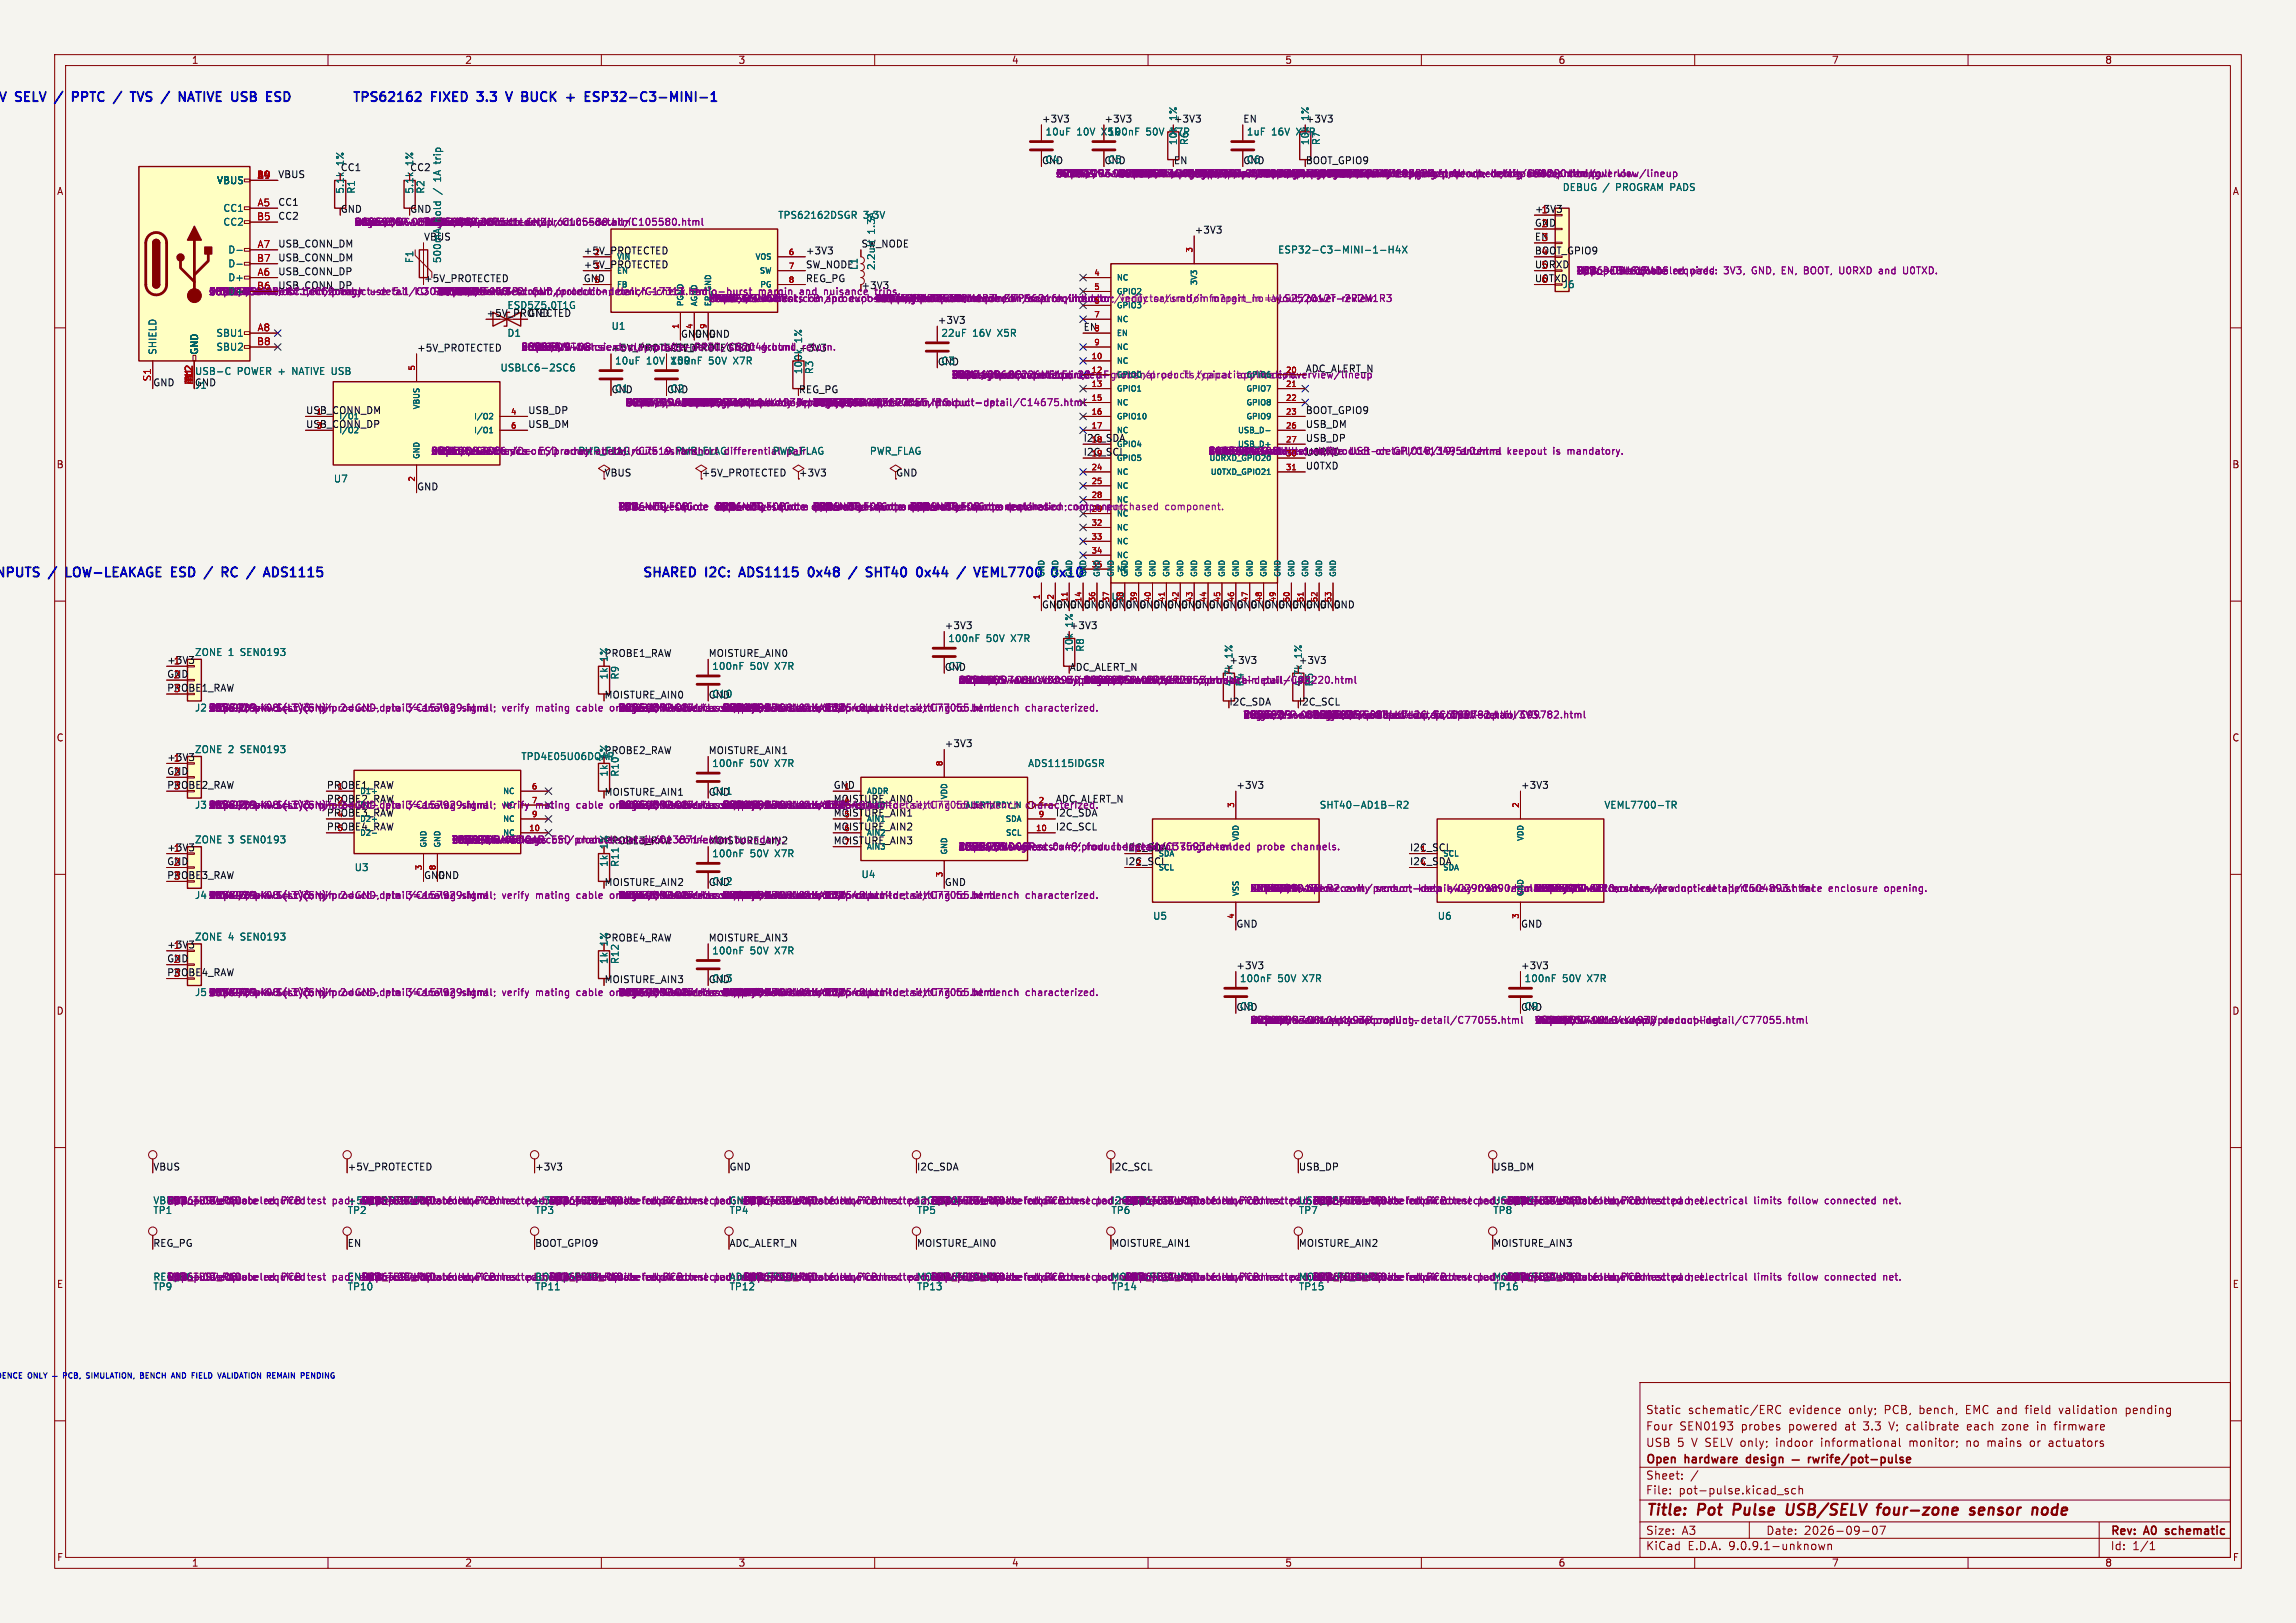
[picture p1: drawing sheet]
<svg xmlns="http://www.w3.org/2000/svg" width="420mm" height="297mm" viewBox="0 0 420 297" stroke-linecap="round" stroke-linejoin="round" font-family="sans-serif">
<defs><g id="words">
<g font-size="2.8" fill="#840000">
<text x="301" y="277.9">Title:</text>
<text x="310.6" y="277.9">Pot</text>
<text x="317.9" y="277.9">Pulse</text>
<text x="328.4" y="277.9">USB/SELV</text>
<text x="345.9" y="277.9">four-zone</text>
<text x="363.7" y="277.9">sensor</text>
<text x="375.8" y="277.9">node</text>
</g>
<g font-size="2.4" fill="#0000c2">
<text x=".8" y="19.1">V</text>
<text x="4.3" y="19.1">SELV</text>
<text x="12.2" y="19.1">/</text>
<text x="16" y="19.1">PPTC</text>
<text x="24.3" y="19.1">/</text>
<text x="28.1" y="19.1">TVS</text>
<text x="34.4" y="19.1">/</text>
<text x="38.2" y="19.1">NATIVE USB</text>
<text x="64.3" y="19.1">TPS62162</text>
<text x="79" y="19.1">FIXED</text>
<text x="88.1" y="19.1">3.3</text>
<text x="94.1" y="19.1">V</text>
<text x="97.5" y="19.1">BUCK</text>
<text x="106.4" y="19.1">+</text>
<text x="110.4" y="19.1">ESP32-C3-MINI-1</text>
<text x="-.6" y="106.1">INPUTS</text>
<text x="14.2" y="106.1">LOW-LEAKAGE</text>
<text x="34.1" y="106.1">ESD</text>
<text x="40.9" y="106.1">/</text>
<text x="44.7" y="106.1">RC</text>
<text x="50.1" y="106.1">/</text>
<text x="53.8" y="106.1">ADS1115</text>
<text x="117.3" y="106.1">SHARED</text>
<text x="129.1" y="106.1">I2C:</text>
<text x="136" y="106.1">ADS1115</text>
<text x="149.3" y="106.1">0x48</text>
<text x="157.5" y="106.1">/</text>
<text x="161.2" y="106.1">SHT40</text>
<text x="171.1" y="106.1">0x44</text>
<text x="179.3" y="106.1">/</text>
<text x="183.1" y="106.1">VEML7700</text>
<text x="197.9" y="106.1">0x10</text>
</g>
<g font-size="2.1" fill="#840000">
<text x="301" y="262">Four</text>
<text x="301" y="259">Static</text>
<text x="307.2" y="262">SEN0193</text>
<text x="308.8" y="259">schematic/ERC</text>
<text x="318.6" y="262">probes</text>
<text x="327.4" y="259">evidence</text>
<text x="327.4" y="262">powered</text>
<text x="337.8" y="262">at</text>
<text x="338.4" y="259">only;</text>
<text x="341.3" y="262">3.3</text>
<text x="345" y="259">PCB,</text>
<text x="346.2" y="262">V; calibrate</text>
<text x="351.6" y="259">bench,</text>
<text x="360.2" y="259">EMC and</text>
<text x="360.7" y="262">each</text>
<text x="367.3" y="262">zone</text>
<text x="371.5" y="259">field</text>
<text x="373.8" y="262">in</text>
<text x="377.2" y="262">firmware</text>
<text x="377.8" y="259">validation</text>
<text x="390.1" y="259">pending</text>
<text x="301" y="268.2">Open</text>
<text x="301" y="265">USB</text>
<text x="306.8" y="265">5</text>
<text x="308.3" y="268.2">hardware</text>
<text x="309.5" y="265">V SELV only;</text>
<text x="320.2" y="268.2">design</text>
<text x="325.3" y="265">indoor</text>
<text x="333.7" y="265">informational</text>
<text x="350" y="265">monitor;</text>
<text x="360.6" y="265">no</text>
<text x="364.6" y="265">mains</text>
<text x="372.6" y="265">or</text>
<text x="376.1" y="265">actuators</text>
<text x="301" y="273.7">File:</text>
<text x="301" y="271">Sheet:</text>
<text x="307.1" y="273.7">pot-pulse.kicad_sch</text>
<text x="301" y="281.1">Size:</text>
<text x="307.6" y="281.1">A3</text>
<text x="323" y="281.1">Date:</text>
<text x="330" y="281.1">2026-09-07</text>
<text x="386" y="281.3">Rev:</text>
<text x="392.4" y="281.3">A0</text>
<text x="396.8" y="281.3">schematic</text>
<text x="301" y="283.9">KiCad</text>
<text x="308.7" y="283.9">E.D.A.</text>
<text x="316.3" y="283.9">9.0.9.1-unknown</text>
<text x="386" y="283.9">Id:</text>
<text x="390.1" y="283.9">1/1</text>
</g>
<g font-size="1.8" fill="#840000">
<text x="35" y="11.9">1</text>
<text x="85" y="11.9">2</text>
<text x="135" y="11.9">3</text>
<text x="185" y="11.9">4</text>
<text x="235" y="11.9">5</text>
<text x="285" y="11.9">6</text>
<text x="335" y="11.9">7</text>
<text x="385" y="11.9">8</text>
<text x="10.3" y="35.9">A</text>
<text x="63.1" y="35.6" transform="rotate(-90 63.1 35.6)">5.1k</text>
<text x="75.8" y="35.6" transform="rotate(-90 75.8 35.6)">5.1k</text>
<text x="214.6" y="30.1">EN</text>
<text x="238.8" y="30.1">BOOT_GPIO9</text>
<text x="408.3" y="35.9">A</text>
<text x="62.2" y="39">GND</text>
<text x="74.9" y="39">GND</text>
<text x="77.5" y="51.7">+5V_PROTECTED</text>
<text x="88.9" y="58.1">+5V_PROTECTED</text>
<text x="146.9" y="68.6" transform="rotate(-90 146.9 68.6)">100k</text>
<text x="146" y="72">REG_PG</text>
<text x="10.3" y="85.9">B</text>
<text x="110.5" y="87.3">VBUS</text>
<text x="128.3" y="87.3">+5V_PROTECTED</text>
<text x="146" y="87.3">+3V3</text>
<text x="163.8" y="87.3">GND</text>
<text x="408.2" y="85.9">B</text>
<text x="195.6" y="122.8">ADC_ALERT_N</text>
<text x="110.5" y="127.9">MOISTURE_AIN0</text>
<text x="224.8" y="129.2">I2C_SDA</text>
<text x="237.5" y="129.2">I2C_SCL</text>
<text x="10.3" y="135.9">C</text>
<text x="408.2" y="135.9">C</text>
<text x="95.3" y="139.3">TPD4E05U06DQAR</text>
<text x="110.5" y="145.7">MOISTURE_AIN1</text>
<text x="110.5" y="162.2">MOISTURE_AIN2</text>
<text x="110.5" y="180">MOISTURE_AIN3</text>
<text x="10.3" y="185.9">D</text>
<text x="408.2" y="185.9">D</text>
<text x="10.3" y="235.9">E</text>
<text x="408.3" y="235.9">E</text>
<text x="10.3" y="285.9">F</text>
<text x="35" y="286.9">1</text>
<text x="85" y="286.9">2</text>
<text x="135" y="286.9">3</text>
<text x="185" y="286.9">4</text>
<text x="235" y="286.9">5</text>
<text x="285" y="286.9">6</text>
<text x="335" y="286.9">7</text>
<text x="385" y="286.9">8</text>
<text x="408.3" y="285.9">F</text>
</g>
<g font-size="1.8" fill="#0f0f0f">
<text x="190.5" y="22.5">+3V3</text>
<text x="201.9" y="22.5">+3V3</text>
<text x="214.6" y="22.5">+3V3</text>
<text x="227.3" y="22.5">EN</text>
<text x="238.8" y="22.5">+3V3</text>
<text x="50.8" y="32.7">VBUS</text>
<text x="74.9" y="31.4">CC2</text>
<text x="190.5" y="30.1">GND</text>
<text x="201.9" y="30.1">GND</text>
<text x="227.3" y="30.1">GND</text>
<text x="50.8" y="37.8">CC1</text>
<text x="50.8" y="40.3">CC2</text>
<text x="280.7" y="39">+3V3</text>
<text x="280.7" y="41.6">GND</text>
<text x="50.8" y="45.4">USB_CONN_DM</text>
<text x="50.8" y="47.9">USB_CONN_DM</text>
<text x="106.7" y="46.6">+5V_PROTECTED</text>
<text x="147.3" y="46.6">+3V3</text>
<text x="218.4" y="42.8">+3V3</text>
<text x="280.7" y="46.6">BOOT_GPIO9</text>
<text x="280.7" y="44.1">EN</text>
<text x="50.8" y="50.5">USB_CONN_DP</text>
<text x="106.7" y="51.7">GND</text>
<text x="106.7" y="49.2">+5V_PROTECTED</text>
<text x="147.3" y="49.2">SW_NODE</text>
<text x="147.3" y="51.7">REG_PG</text>
<text x="280.7" y="51.7">U0TXD</text>
<text x="280.7" y="49.2">U0RXD</text>
<text x="171.4" y="59.3">+3V3</text>
<text x="76.2" y="64.4">+5V_PROTECTED</text>
<text x="124.5" y="61.9">GND GND</text>
<text x="127" y="61.9">GND</text>
<text x="198.1" y="60.6">EN</text>
<text x="27.9" y="70.8">GND</text>
<text x="35.6" y="70.8">GND</text>
<text x="171.4" y="67">GND</text>
<text x="96.5" y="75.9">USB_DP</text>
<text x="111.8" y="72">GND</text>
<text x="121.9" y="72">GND</text>
<text x="238.8" y="75.9">BOOT_GPIO9</text>
<text x="96.5" y="78.4">USB_DM</text>
<text x="198.1" y="83.5">I2C_SCL</text>
<text x="198.1" y="80.9">I2C_SDA</text>
<text x="238.8" y="78.4">USB_DM</text>
<text x="238.8" y="80.9">USB_DP</text>
<text x="76.2" y="89.8">GND</text>
<text x="238.8" y="86">U0TXD</text>
<text x="190.5" y="111.4">GND GND GND</text>
<text x="193" y="111.4">GND GND</text>
<text x="203.2" y="111.4">GND GND GND</text>
<text x="205.7" y="111.4">GND GND</text>
<text x="218.4" y="111.4">GND GND</text>
<text x="228.6" y="111.4">GND GND GND</text>
<text x="231.1" y="111.4">GND GND</text>
<text x="241.3" y="111.4">GND</text>
<text x="243.8" y="111.4">GND</text>
<text x="172.7" y="115.2">+3V3</text>
<text x="195.6" y="115.2">+3V3</text>
<text x="30.5" y="124.1">GND</text>
<text x="30.5" y="121.6">+3V3</text>
<text x="110.5" y="120.3">PROBE1_RAW</text>
<text x="129.5" y="120.3">MOISTURE_AIN0</text>
<text x="172.7" y="122.8">GND</text>
<text x="224.8" y="121.6">+3V3</text>
<text x="237.5" y="121.6">+3V3</text>
<text x="30.5" y="126.7">PROBE1_RAW</text>
<text x="172.7" y="136.8">+3V3</text>
<text x="30.5" y="141.9">GND</text>
<text x="30.5" y="139.4">+3V3</text>
<text x="129.5" y="138.1">MOISTURE_AIN1</text>
<text x="30.5" y="144.4">PROBE2_RAW</text>
<text x="152.4" y="144.4">GND</text>
<text x="193" y="147">ADC_ALERT_N</text>
<text x="226.1" y="144.4">+3V3</text>
<text x="278.1" y="144.4">+3V3</text>
<text x="30.5" y="155.9">+3V3</text>
<text x="152.4" y="152.1">MOISTURE_AIN2</text>
<text x="152.4" y="154.6">MOISTURE_AIN3</text>
<text x="193" y="152.1">I2C_SCL</text>
<text x="257.8" y="155.9">I2C_SCL</text>
<text x="30.5" y="160.9">PROBE3_RAW</text>
<text x="30.5" y="158.4">GND</text>
<text x="77.5" y="160.9">GND</text>
<text x="80" y="160.9">GND</text>
<text x="205.7" y="158.4">I2C_SCL</text>
<text x="257.8" y="158.4">I2C_SDA</text>
<text x="172.7" y="162.2">GND</text>
<text x="30.5" y="173.6">+3V3</text>
<text x="110.5" y="172.4">PROBE4_RAW</text>
<text x="129.5" y="172.4">MOISTURE_AIN3</text>
<text x="226.1" y="169.8">GND</text>
<text x="278.1" y="169.8">GND</text>
<text x="30.5" y="178.7">PROBE4_RAW</text>
<text x="30.5" y="176.2">GND</text>
<text x="226.1" y="177.5">+3V3</text>
<text x="278.1" y="177.5">+3V3</text>
<text x="226.1" y="185.1">GND</text>
<text x="278.1" y="185.1">GND</text>
<text x="27.9" y="214.3">VBUS</text>
<text x="63.5" y="214.3">+5V_PROTECTED</text>
<text x="97.8" y="214.3">+3V3</text>
<text x="133.3" y="214.3">GND</text>
<text x="167.6" y="214.3">I2C_SDA</text>
<text x="203.2" y="214.3">I2C_SCL</text>
<text x="237.5" y="214.3">USB_DP</text>
<text x="273" y="214.3">USB_DM</text>
<text x="27.9" y="228.3">REG_PG</text>
<text x="63.5" y="228.3">EN</text>
<text x="97.8" y="228.3">BOOT_GPIO9</text>
<text x="133.3" y="228.3">ADC_ALERT_N</text>
<text x="167.6" y="228.3">MOISTURE_AIN0</text>
<text x="203.2" y="228.3">MOISTURE_AIN1</text>
<text x="237.5" y="228.3">MOISTURE_AIN2</text>
<text x="273" y="228.3">MOISTURE_AIN3</text>
</g>
<g font-size="1.8" fill="#006464">
<text x="215.5" y="22" transform="rotate(-90 215.5 22)">1%</text>
<text x="239.6" y="22" transform="rotate(-90 239.6 22)">1%</text>
<text x="80.9" y="29.4" transform="rotate(-90 80.9 29.4)">trip</text>
<text x="191.1" y="25">10uF</text>
<text x="197" y="25">10V</text>
<text x="201.7" y="25">X5R</text>
<text x="202.6" y="25">100nF</text>
<text x="209.6" y="25">50V</text>
<text x="214.3" y="25">X7R</text>
<text x="215.5" y="26.7" transform="rotate(-90 215.5 26.7)">10k</text>
<text x="217.5" y="26.7" transform="rotate(-90 217.5 26.7)">R6</text>
<text x="228" y="25">1uF</text>
<text x="232.6" y="25">16V</text>
<text x="237.3" y="25">X7R</text>
<text x="239.6" y="26.7" transform="rotate(-90 239.6 26.7)">10k</text>
<text x="241.7" y="26.7" transform="rotate(-90 241.7 26.7)">R7</text>
<text x="39.6" y="33.9">VBUS</text>
<text x="62.2" y="31.4">CC1</text>
<text x="63.1" y="30.3" transform="rotate(-90 63.1 30.3)">1%</text>
<text x="65.1" y="35.6" transform="rotate(-90 65.1 35.6)">R1</text>
<text x="75.8" y="30.3" transform="rotate(-90 75.8 30.3)">1%</text>
<text x="77.8" y="35.6" transform="rotate(-90 77.8 35.6)">R2</text>
<text x="80.9" y="35.4" transform="rotate(-90 80.9 35.4)">/</text>
<text x="80.9" y="32.9" transform="rotate(-90 80.9 32.9)">1A</text>
<text x="191.1" y="30.1">C4</text>
<text x="202.6" y="30.1">C5</text>
<text x="228" y="30.1">C6</text>
<text x="285.8" y="35.2">DEBUG</text>
<text x="295.7" y="35.2">PROGRAM PADS</text>
<text x="40.8" y="39">CC1</text>
<text x="40.8" y="41.5">CC2</text>
<text x="77.5" y="41.5">Rd</text>
<text x="80.9" y="40.7" transform="rotate(-90 80.9 40.7)">hold</text>
<text x="142.2" y="40.2">TPS62162DSGR</text>
<text x="157.9" y="40.2">3.3V</text>
<text x="41.7" y="46.6">D-</text>
<text x="77.5" y="44.1">VBUS</text>
<text x="157.5" y="45.4">SW_NODE</text>
<text x="160.2" y="42.8" transform="rotate(-90 160.2 42.8)">1.3A</text>
<text x="233.7" y="46.6">ESP32-C3-MINI-1-H4X</text>
<text x="41.7" y="49.1">D-</text>
<text x="41.7" y="51.7">D+</text>
<text x="75.8" y="48.3" transform="rotate(-90 75.8 48.3)">F1</text>
<text x="80.9" y="48.3" transform="rotate(-90 80.9 48.3)">500mA</text>
<text x="157.1" y="49.5" transform="rotate(-90 157.1 49.5)">L1</text>
<text x="160.2" y="49.5" transform="rotate(-90 160.2 49.5)">2.2uH</text>
<text x="285.8" y="52.9">J6</text>
<text x="38.1" y="54.2">1.0319</text>
<text x="38.1" y="54.2">USBD+</text>
<text x="38.1" y="54.2">LCSC</text>
<text x="92.7" y="56.7">ESD5Z5.0T1G</text>
<text x="96.5" y="58.1">GND</text>
<text x="28.8" y="65" transform="rotate(-90 28.8 65)">SHIELD</text>
<text x="36.4" y="65" transform="rotate(-90 36.4 65)">GND</text>
<text x="39.5" y="61.8">SBU1</text>
<text x="39.5" y="64.4">SBU2</text>
<text x="92.7" y="61.8">D1</text>
<text x="111.8" y="60.6">U1</text>
<text x="140.7" y="64.4">ground</text>
<text x="146.9" y="62.7" transform="rotate(-90 146.9 62.7)">1%</text>
<text x="172.1" y="61.8">22uF</text>
<text x="177.9" y="61.8">16V</text>
<text x="182.6" y="61.8">X5R</text>
<text x="35.6" y="68.8">USB-C</text>
<text x="43.4" y="68.8">POWER +</text>
<text x="53.8" y="68.8">NATIVE USB</text>
<text x="91.4" y="68.2">USBLC6-2SC6</text>
<text x="112.4" y="72">C1</text>
<text x="112.4" y="66.9">10uF</text>
<text x="118.2" y="66.9">10V</text>
<text x="122.6" y="72">C2</text>
<text x="122.6" y="66.9">100nF</text>
<text x="122.9" y="66.9">X5R</text>
<text x="129.6" y="66.9">50V</text>
<text x="134.3" y="66.9">X7R</text>
<text x="148.9" y="68.6" transform="rotate(-90 148.9 68.6)">R3</text>
<text x="172.1" y="66.9">C3</text>
<text x="55.9" y="75.9">USB_CONN_DM</text>
<text x="55.9" y="78.4">USB_CONN_DP</text>
<text x="134.5" y="83.4">differential</text>
<text x="141.2" y="83.4">PWR_FLAG</text>
<text x="146.1" y="83.4">pair.</text>
<text x="159" y="83.4">PWR_FLAG</text>
<text x="221" y="83.4">Espressif</text>
<text x="221" y="83.4">LCSC</text>
<text x="221" y="83.4">2026-09-08</text>
<text x="221" y="83.4">4</text>
<text x="223.4" y="83.4">MB</text>
<text x="232.2" y="83.4">module;</text>
<text x="61" y="88.5">U7</text>
<text x="203.2" y="110.1">U2</text>
<text x="173.4" y="117.7">100nF</text>
<text x="180.4" y="117.7">50V</text>
<text x="185.1" y="117.7">X7R</text>
<text x="196.4" y="119.4" transform="rotate(-90 196.4 119.4)">10k</text>
<text x="196.4" y="114.8" transform="rotate(-90 196.4 114.8)">1%</text>
<text x="198.5" y="119.4" transform="rotate(-90 198.5 119.4)">R8</text>
<text x="35.6" y="120.2">ZONE</text>
<text x="41.8" y="120.2">1</text>
<text x="44.1" y="120.2">SEN0193</text>
<text x="111.4" y="124.5" transform="rotate(-90 111.4 124.5)">1k</text>
<text x="111.4" y="121" transform="rotate(-90 111.4 121)">1%</text>
<text x="113.4" y="124.5" transform="rotate(-90 113.4 124.5)">R9</text>
<text x="130.2" y="122.8">100nF</text>
<text x="137.2" y="122.8">50V</text>
<text x="141.9" y="122.8">X7R</text>
<text x="173.4" y="122.8">C7</text>
<text x="225.7" y="120.5" transform="rotate(-90 225.7 120.5)">1%</text>
<text x="238.4" y="120.5" transform="rotate(-90 238.4 120.5)">1%</text>
<text x="35.6" y="130.4">J2 JST</text>
<text x="130.2" y="127.9">C10</text>
<text x="35.6" y="138">ZONE</text>
<text x="41.8" y="138">2</text>
<text x="44.1" y="138">SEN0193</text>
<text x="110.5" y="138.1">PROBE2_RAW</text>
<text x="111.4" y="142.2" transform="rotate(-90 111.4 142.2)">1k</text>
<text x="111.4" y="138.8" transform="rotate(-90 111.4 138.8)">1%</text>
<text x="113.4" y="142.2" transform="rotate(-90 113.4 142.2)">R10</text>
<text x="130.2" y="140.6">100nF</text>
<text x="137.2" y="140.6">50V</text>
<text x="141.9" y="140.6">X7R</text>
<text x="188" y="140.6">ADS1115IDGSR</text>
<text x="35.6" y="148.2">J3 JST</text>
<text x="59.7" y="144.4">PROBE1_RAW</text>
<text x="129.5" y="145.7">GND</text>
<text x="130.2" y="145.6">C11</text>
<text x="241.3" y="148.2">SHT40-AD1B-R2</text>
<text x="293.4" y="148.2">VEML7700-TR</text>
<text x="35.6" y="154.5">ZONE</text>
<text x="41.8" y="154.5">3</text>
<text x="44.1" y="154.5">SEN0193</text>
<text x="59.7" y="152.1">PROBE4_RAW</text>
<text x="111.4" y="155.3" transform="rotate(-90 111.4 155.3)">1%</text>
<text x="135.6" y="154.5">boundary.</text>
<text x="64.8" y="159.6">U3</text>
<text x="111.4" y="158.7" transform="rotate(-90 111.4 158.7)">1k</text>
<text x="113.4" y="158.7" transform="rotate(-90 113.4 158.7)">R11</text>
<text x="130.2" y="157.1">100nF</text>
<text x="137.2" y="157.1">50V</text>
<text x="141.9" y="157.1">X7R</text>
<text x="157.5" y="160.9">U4</text>
<text x="35.6" y="164.7">J4 JST</text>
<text x="130.2" y="162.2">C12</text>
<text x="35.6" y="172.3">ZONE</text>
<text x="41.8" y="172.3">4</text>
<text x="44.1" y="172.3">SEN0193</text>
<text x="111.4" y="173.1" transform="rotate(-90 111.4 173.1)">1%</text>
<text x="210.8" y="168.5">U5</text>
<text x="262.9" y="168.5">U6</text>
<text x="111.4" y="176.5" transform="rotate(-90 111.4 176.5)">1k</text>
<text x="113.4" y="176.5" transform="rotate(-90 113.4 176.5)">R12</text>
<text x="130.2" y="174.9">100nF</text>
<text x="130.2" y="179.9">C13</text>
<text x="137.2" y="174.9">50V</text>
<text x="141.9" y="174.9">X7R</text>
<text x="226.7" y="179.9">100nF</text>
<text x="233.7" y="179.9">50V</text>
<text x="238.4" y="179.9">X7R</text>
<text x="278.8" y="179.9">100nF</text>
<text x="285.8" y="179.9">50V</text>
<text x="290.5" y="179.9">X7R</text>
<text x="35.6" y="182.5">J5 JST</text>
<text x="226.7" y="185">C8</text>
<text x="278.8" y="185">C9</text>
<text x="27.9" y="220.6">VBUS</text>
<text x="100.3" y="220.6">PCB_TEST_PADlab ledrequired connectedGND</text>
<text x="131.2" y="220.6">pad;</text>
<text x="135.9" y="220.6">N/A</text>
<text x="236.6" y="220.6">pad;~net.</text>
<text x="27.9" y="222.4">TP1</text>
<text x="63.5" y="222.4">TP2</text>
<text x="97.8" y="222.4">TP3</text>
<text x="133.4" y="222.4">TP4</text>
<text x="167.6" y="222.4">TP5</text>
<text x="203.2" y="222.4">TP6</text>
<text x="237.5" y="222.4">TP7</text>
<text x="273.1" y="222.4">TP8</text>
<text x="27.9" y="236.3">TP9</text>
<text x="27.9" y="234.5">REG_PG-</text>
<text x="63.5" y="236.3">TP10</text>
<text x="97.8" y="236.3">TP11</text>
<text x="131.2" y="234.5">pad;</text>
<text x="133.4" y="236.3">TP12</text>
<text x="133.4" y="234.5">ADC_ALERT_N limits</text>
<text x="135.9" y="234.5">N/A</text>
<text x="167.6" y="236.3">TP13</text>
<text x="203.2" y="236.3">TP14</text>
<text x="236.6" y="234.5">pad;~net.</text>
<text x="237.5" y="236.3">TP15</text>
<text x="273.1" y="236.3">TP16</text>
</g>
<g font-size="1.8" fill="#a90000">
<text x="46.9" y="32.8">B4</text>
<text x="46.9" y="40.4">B5</text>
<text x="47" y="37.8">A5</text>
<text x="281.9" y="39.1">1</text>
<text x="281.9" y="41.7">2</text>
<text x="47" y="45.5">A7</text>
<text x="281.9" y="44.2">3</text>
<text x="281.9" y="46.7">4</text>
<text x="46.9" y="48">B7</text>
<text x="46.9" y="53.1">B6</text>
<text x="47" y="50.5">A6</text>
<text x="281.9" y="49.3">5</text>
<text x="281.9" y="51.8">6</text>
<text x="46.9" y="63.2">B8</text>
<text x="47" y="60.7">A8</text>
<text x="27.7" y="69.9" transform="rotate(-90 27.7 69.9)">S1</text>
<text x="35.3" y="70.5" transform="rotate(-90 35.3 70.5)">BB</text>
<text x="35.3" y="70.4" transform="rotate(-90 35.3 70.4)">A12</text>
<text x="35.3" y="69.8" transform="rotate(-90 35.3 69.8)">A1</text>
<text x="35.6" y="71.3">J1</text>
<text x="31.7" y="121.7">1</text>
<text x="31.7" y="124.2">2</text>
<text x="31.7" y="126.7">3</text>
<text x="31.7" y="139.4">1</text>
<text x="31.7" y="142">2</text>
<text x="31.7" y="144.5">3</text>
<text x="31.7" y="156">1</text>
<text x="31.7" y="158.5">2</text>
<text x="31.7" y="161">3</text>
<text x="31.7" y="173.7">1</text>
<text x="31.7" y="176.3">2</text>
<text x="31.7" y="178.8">3</text>
</g>
<g font-size="1.8" fill="#840084">
<text x="193" y="32.6">Murata</text>
<text x="193" y="32.6">C97949</text>
<text x="193" y="32.6">0.3352</text>
<text x="193" y="32.6">GRM31CR61A106KA01L</text>
<text x="193" y="32.6">LCSC</text>
<text x="193" y="32.6">2026-09-08</text>
<text x="193" y="32.6">ESP32-C3</text>
<text x="204.3" y="32.6">local</text>
<text x="204.5" y="32.6">Muratarail</text>
<text x="204.5" y="32.6">C77055</text>
<text x="204.5" y="32.6">0.0199</text>
<text x="204.5" y="32.6">ESP32-C3</text>
<text x="204.5" y="32.6">LCSC</text>
<text x="204.5" y="32.6">2026-09-08 bulkC98220</text>
<text x="215.7" y="32.6">high-frequency</text>
<text x="217.2" y="32.6">0.0023</text>
<text x="217.2" y="32.6">RC0603FR-0710KL must</text>
<text x="217.2" y="32.6">C98220</text>
<text x="217.2" y="32.6">LCSC</text>
<text x="217.2" y="32.6">ENcapacitor.</text>
<text x="220.8" y="32.6">pull-up;</text>
<text x="229.9" y="32.6">Murata</text>
<text x="229.9" y="32.6">ENdecoupling. 0.0023</text>
<text x="229.9" y="32.6">https://www.murata.com/en-global/products/capacitor/mlcc/overview/lineup</text>
<text x="229.9" y="32.6">2026-09-08</text>
<text x="230.1" y="32.6">EN</text>
<text x="234.6" y="32.6">-</text>
<text x="237.3" y="32.6">live</text>
<text x="241.3" y="32.6">https://www.lcsc.com/product-detail/C98220.html header</text>
<text x="241.3" y="32.6">0.0023</text>
<text x="241.3" y="32.6">Yageo</text>
<text x="241.3" y="32.6">LCSC</text>
<text x="241.3" y="32.6">2026-09-08</text>
<text x="241.8" y="32.6">quote</text>
<text x="243.7" y="32.6">float. required</text>
<text x="244.1" y="32.6">resetboot-strapping</text>
<text x="256.2" y="32.6">capacitor;pull-up;</text>
<text x="266.8" y="32.6">bench-verify</text>
<text x="273.2" y="32.6">debug</text>
<text x="280.1" y="32.6">header</text>
<text x="287.7" y="32.6">can</text>
<text x="288.2" y="32.6">timing.</text>
<text x="292.2" y="32.6">pull</text>
<text x="297" y="32.6">low.</text>
<text x="64.8" y="41.5">RC0603FR-075K1L</text>
<text x="64.8" y="41.5">0.0020</text>
<text x="64.8" y="41.5">USB-C</text>
<text x="64.8" y="41.5">LCSC</text>
<text x="64.8" y="41.5">C105580 CC1</text>
<text x="64.8" y="41.5">https://www.lcsc.com/product-detail/C105580.html</text>
<text x="64.8" y="41.5">2026-09-08</text>
<text x="77.5" y="41.5">RC0603FR-075K1L to</text>
<text x="77.5" y="41.5">0.0020</text>
<text x="77.5" y="41.5">USB-C</text>
<text x="77.5" y="41.5">LCSC</text>
<text x="77.5" y="41.5">https://www.lcsc.com/product-detail/C105580.html</text>
<text x="77.5" y="41.5">2026-09-08</text>
<text x="81.1" y="41.5">to</text>
<text x="85.3" y="41.5">CC2</text>
<text x="90.2" y="41.5">Rd</text>
<text x="96.9" y="41.5">GND.</text>
<text x="50.8" y="53">USB_CONN_DP</text>
<text x="157.5" y="53">+3V3</text>
<text x="288.3" y="50.4">~</text>
<text x="288.3" y="50.4">TBD --</text>
<text x="288.3" y="50.4">TBD</text>
<text x="288.3" y="50.4">N/A</text>
<text x="288.3" y="50.4">PCB_DEBUG_PADS</text>
<text x="288.3" y="50.4">2026-09-08</text>
<text x="295.7" y="50.4">live</text>
<text x="300.2" y="50.4">quote</text>
<text x="301.3" y="50.4">lab ledrequired</text>
<text x="309.4" y="50.4">pads:</text>
<text x="315.7" y="50.4">3V3,</text>
<text x="321" y="50.4">GND, EN,</text>
<text x="330.9" y="50.4">BOOT, U0RXD</text>
<text x="345" y="50.4">and</text>
<text x="349.6" y="50.4">U0TXD.</text>
<text x="38.1" y="54.2">Global2.0ConnectorCC1/CC2</text>
<text x="38.1" y="54.2">C3020560</text>
<text x="38.1" y="54.2">https://www.lcsc.com/product-detail/C3020560.html</text>
<text x="38.1" y="54.2">2026-09-08sink;</text>
<text x="41.7" y="54.2">4105-GF-A</text>
<text x="56.1" y="54.2">Technology</text>
<text x="62.9" y="54.2">each</text>
<text x="68.5" y="54.2">use</text>
<text x="73" y="54.2">5.1</text>
<text x="80" y="54.2">Bourns</text>
<text x="80" y="54.2">MF-MSMF050-2</text>
<text x="80" y="54.2">C17313</text>
<text x="80" y="54.2">https://www.lcsc.com/product-detail/C17313.html</text>
<text x="80" y="54.2">0.0690</text>
<text x="80" y="54.2">Resettable</text>
<text x="80" y="54.2">LCSCshield</text>
<text x="80" y="54.2">2026-09-08</text>
<text x="80.8" y="54.2">Rd;</text>
<text x="91.2" y="54.2">USB</text>
<text x="91.8" y="54.2">tied</text>
<text x="96.1" y="54.2">inputGND.</text>
<text x="96.6" y="54.2">to</text>
<text x="102.1" y="54.2">protection;</text>
<text x="113.5" y="54.2">bench-check</text>
<text x="127.3" y="54.2">radio-burst</text>
<text x="129.5" y="55.5">Texas</text>
<text x="129.5" y="55.5">C402563.3</text>
<text x="129.5" y="55.5">https://www.lcsc.com/product-detail/C40256.html</text>
<text x="129.5" y="55.5">Fixed</text>
<text x="129.5" y="55.5">LCSC</text>
<text x="129.5" y="55.5">2026-09-08</text>
<text x="130.6" y="55.5">PS62162DSGR</text>
<text x="139.7" y="54.2">margin</text>
<text x="139.9" y="55.5">V buck;</text>
<text x="147.4" y="54.2">and</text>
<text x="148.3" y="55.5">FB</text>
<text x="151.9" y="55.5">and</text>
<text x="152" y="54.2">nuisance</text>
<text x="156.5" y="55.5">exposed</text>
<text x="160" y="55.5">TBD</text>
<text x="160" y="55.5">Datasheet-recommendedshort</text>
<text x="160" y="55.5">VLS252012T-2R2M1R3</text>
<text x="160" y="55.5">https://product.tdk.com/en/search/inductor/inductor/smd/info?part_no=VLS252012T-2R2M1R3</text>
<text x="160" y="55.5">2026-09-08</text>
<text x="160" y="55.5">TDK</text>
<text x="161.6" y="54.2">trips.</text>
<text x="165.3" y="55.5">pad</text>
<text x="167.5" y="55.5">liveto quote</text>
<text x="173" y="55.5">AGND;required TPS6216x</text>
<text x="185.7" y="55.5">SW loop</text>
<text x="194.8" y="55.5">required.</text>
<text x="195.8" y="55.5">inductor;</text>
<text x="205.3" y="55.5">verify</text>
<text x="211.6" y="55.5">saturation</text>
<text x="222.4" y="55.5">margin</text>
<text x="230.1" y="55.5">in</text>
<text x="233.1" y="55.5">layout/power</text>
<text x="246.9" y="55.5">review.</text>
<text x="95.3" y="64.4">C82044</text>
<text x="95.3" y="64.4">0.0365</text>
<text x="95.3" y="64.4">onsemi</text>
<text x="95.3" y="64.4">2026-09-08</text>
<text x="95.3" y="64.4">5</text>
<text x="97.6" y="64.4">V</text>
<text x="106" y="64.4">transient</text>
<text x="111.8" y="64.4">+5V_PROTECTED</text>
<text x="115.5" y="64.4">clamp</text>
<text x="121.9" y="64.4">+5V_PROTECTED</text>
<text x="122.5" y="64.4">after</text>
<text x="128.1" y="64.4">PPTC;</text>
<text x="134.7" y="64.4">short</text>
<text x="140.7" y="64.4">ground+3V3</text>
<text x="148.4" y="64.4">return.</text>
<text x="174" y="69.4">Murataoutput</text>
<text x="174" y="69.4">TBD</text>
<text x="174" y="69.4">GRM31CR61C226ME15L</text>
<text x="174" y="69.4">https://www.murata.com/en-global/products/capacitor/mlcc/overview/lineup</text>
<text x="174" y="69.4">2026-09-08</text>
<text x="174" y="69.4">Buck --</text>
<text x="174" y="69.4">Buck</text>
<text x="181.4" y="69.4">live</text>
<text x="185.9" y="69.4">quote</text>
<text x="186.9" y="69.4">capacitor;</text>
<text x="192.4" y="69.4">required</text>
<text x="197.6" y="69.4">22</text>
<text x="204.8" y="69.4">nominal</text>
<text x="213.5" y="69.4">per</text>
<text x="217.7" y="69.4">TI typical</text>
<text x="228" y="69.4">application.</text>
<text x="238.8" y="68.2">ADC_ALERT_N</text>
<text x="114.3" y="74.5">C97949</text>
<text x="114.3" y="74.5">0.3352</text>
<text x="114.3" y="74.5">GRM31CR61A106KA01L</text>
<text x="114.3" y="74.5">LCSC</text>
<text x="114.3" y="74.5">Buck</text>
<text x="124.5" y="74.5">0.0199</text>
<text x="124.5" y="74.5">Buck</text>
<text x="124.5" y="74.5">GRM188R71H104KA93D</text>
<text x="124.5" y="74.5">C77055 capacitor.</text>
<text x="124.5" y="74.5">2026-09-08</text>
<text x="126" y="74.5">bulk</text>
<text x="146.2" y="74.5">input</text>
<text x="148.6" y="74.5">C14675</text>
<text x="148.6" y="74.5">https://www.lcsc.com/product-detail/C14675.html</text>
<text x="148.6" y="74.5">0.0022</text>
<text x="148.6" y="74.5">RC0603FR-07100KL</text>
<text x="148.6" y="74.5">LCSC</text>
<text x="148.6" y="74.5">2026-09-08</text>
<text x="148.6" y="74.5">TPS62162</text>
<text x="152.1" y="74.5">bypass. open-drain</text>
<text x="171.4" y="74.5">PG pull-up.</text>
<text x="78.7" y="83.4">STMicroelectronics</text>
<text x="78.7" y="83.4">USBLC6-2SC6D+/D-</text>
<text x="78.7" y="83.4">0.1639</text>
<text x="78.7" y="83.4">Native</text>
<text x="78.7" y="83.4">LCSC</text>
<text x="78.7" y="83.4">https://www.lcsc.com/product-detail/C7519.html route</text>
<text x="78.7" y="83.4">2026-09-05</text>
<text x="85.8" y="83.4">USB</text>
<text x="99" y="83.4">ESD array</text>
<text x="105.7" y="83.4">PWR_FLAG</text>
<text x="109.8" y="83.4">at</text>
<text x="112.8" y="83.4">J1;</text>
<text x="122.8" y="83.4">as</text>
<text x="123.5" y="83.4">PWR_FLAG</text>
<text x="126.2" y="83.4">a</text>
<text x="128.5" y="83.4">short</text>
<text x="221" y="83.4">ESP32-C3-MINI-1-H4X</text>
<text x="221" y="83.4">https://www.lcsc.com/product-detail/C41349510.html</text>
<text x="232.2" y="83.4">module;U0RXD</text>
<text x="240.9" y="83.4">native</text>
<text x="247.7" y="83.4">USB</text>
<text x="252.7" y="83.4">on</text>
<text x="256.2" y="83.4">GPIO18/19;</text>
<text x="268.6" y="83.4">antenna</text>
<text x="277.3" y="83.4">keepout</text>
<text x="285.9" y="83.4">is</text>
<text x="288.7" y="83.4">mandatory.</text>
<text x="113" y="93.6">~</text>
<text x="113" y="93.6">TBD --</text>
<text x="113" y="93.6">TBD</text>
<text x="113" y="93.6">N/A</text>
<text x="113" y="93.6">PCB_NET_FLAG</text>
<text x="113" y="93.6">2026-09-08</text>
<text x="125" y="93.6">quote</text>
<text x="130.8" y="93.6">~required</text>
<text x="130.8" y="93.6">TBD --</text>
<text x="130.8" y="93.6">TBD</text>
<text x="130.8" y="93.6">N/A</text>
<text x="130.8" y="93.6">PCB_NET_FLAG</text>
<text x="130.8" y="93.6">2026-09-08</text>
<text x="142.7" y="93.6">quote aTBD --</text>
<text x="143.3" y="93.6">not</text>
<text x="148.6" y="93.6">~required</text>
<text x="148.6" y="93.6">TBD</text>
<text x="148.6" y="93.6">N/A</text>
<text x="148.6" y="93.6">PCB_NET_FLAG</text>
<text x="148.6" y="93.6">2026-09-08</text>
<text x="149.9" y="93.6">purchased</text>
<text x="160.5" y="93.6">quote aTBD</text>
<text x="160.8" y="93.6">component.</text>
<text x="161.1" y="93.6">not</text>
<text x="166.4" y="93.6">~required</text>
<text x="166.4" y="93.6">TBD</text>
<text x="166.4" y="93.6">N/A</text>
<text x="166.4" y="93.6">PCB_NET_FLAG</text>
<text x="166.4" y="93.6">2026-09-08</text>
<text x="167.6" y="93.6">purchased</text>
<text x="178.5" y="93.6">component.</text>
<text x="178.9" y="93.6">not</text>
<text x="184.7" y="93.6">required</text>
<text x="185.4" y="93.6">purchased</text>
<text x="196.3" y="93.6">component.</text>
<text x="196.7" y="93.6">not</text>
<text x="200.9" y="93.6">a</text>
<text x="203.2" y="93.6">purchased</text>
<text x="214.1" y="93.6">component.</text>
<text x="175.3" y="125.3">Murata</text>
<text x="175.3" y="125.3">GRM188R71H104KA93Dbypass</text>
<text x="175.3" y="125.3">C77055</text>
<text x="175.3" y="125.3">0.0199</text>
<text x="175.3" y="125.3">LCSC</text>
<text x="175.3" y="125.3">2026-09-08 local</text>
<text x="175.3" y="125.3">ADS1115</text>
<text x="190.7" y="125.3">VDD</text>
<text x="198.1" y="125.3">RC0603FR-0710KL</text>
<text x="198.1" y="125.3">C98220</text>
<text x="198.1" y="125.3">https://www.lcsc.com/product-detail/C98220.html</text>
<text x="198.1" y="125.3">0.0023</text>
<text x="198.1" y="125.3">ADS1115</text>
<text x="198.1" y="125.3">Yageoper</text>
<text x="198.1" y="125.3">LCSC</text>
<text x="207.7" y="125.3">ALERT/RDY</text>
<text x="219.3" y="125.3">open-drain</text>
<text x="225.7" y="125.7" transform="rotate(-90 225.7 125.7)">4.7k</text>
<text x="227.7" y="125.7" transform="rotate(-90 227.7 125.7)">R4</text>
<text x="231.5" y="125.3">pull-up.</text>
<text x="238.4" y="125.7" transform="rotate(-90 238.4 125.7)">4.7k</text>
<text x="240.4" y="125.7" transform="rotate(-90 240.4 125.7)">R5</text>
<text x="38.1" y="130.4">0.0497</text>
<text x="38.1" y="130.4">JST</text>
<text x="38.1" y="130.4">S3B-PH-K-S(LF)(SN)</text>
<text x="38.1" y="130.4">LCSC 1:</text>
<text x="38.1" y="130.4">https://www.lcsc.com/product-detail/C157929.html</text>
<text x="38.1" y="130.4">2026-09-08pin</text>
<text x="38.1" y="130.4">Zone</text>
<text x="50.9" y="130.4">1=3V3,</text>
<text x="59" y="130.4">pin</text>
<text x="63.1" y="130.4">2=GND,</text>
<text x="71.5" y="130.4">pin</text>
<text x="75.6" y="130.4">3=analog</text>
<text x="85.9" y="130.4">signal;</text>
<text x="93.5" y="130.4">verify</text>
<text x="99.8" y="130.4">mating</text>
<text x="107.4" y="130.4">cable</text>
<text x="113" y="130.4">C225481</text>
<text x="113" y="130.4">0.0021</text>
<text x="113" y="130.4">RC0603FR-071KL</text>
<text x="113" y="130.4">LCSC</text>
<text x="113" y="130.4">2026-09-08</text>
<text x="113" y="130.4">Zone</text>
<text x="126" y="130.4">series</text>
<text x="132.1" y="130.4">Murata1</text>
<text x="132.1" y="130.4">GRM188R71H104KA93D ESD. capacitor;</text>
<text x="132.1" y="130.4">C77055resistor shunt</text>
<text x="132.1" y="130.4">https://www.lcsc.com/product-detail/C77055.html</text>
<text x="132.1" y="130.4">0.0199</text>
<text x="132.1" y="130.4">Zone</text>
<text x="132.1" y="130.4">LCSC</text>
<text x="132.1" y="130.4">2026-09-08</text>
<text x="132.3" y="130.4">assembly.ADC</text>
<text x="132.8" y="130.4">filter</text>
<text x="146.9" y="130.4">after filter</text>
<text x="167.8" y="130.4">settling</text>
<text x="176.1" y="130.4">to</text>
<text x="179.2" y="130.4">be</text>
<text x="182.6" y="130.4">bench</text>
<text x="189.4" y="130.4">characterized.</text>
<text x="227.3" y="131.7">RC0603FR-074K7L</text>
<text x="227.3" y="131.7">0.0023</text>
<text x="227.3" y="131.7">LCSC</text>
<text x="227.3" y="131.7">2026-09-08</text>
<text x="240" y="131.7">RC0603FR-074K7L</text>
<text x="240" y="131.7">https://www.lcsc.com/product-detail/C99782.html 3V3.</text>
<text x="240" y="131.7">0.0023I2C</text>
<text x="240" y="131.7">Yageo</text>
<text x="240" y="131.7">LCSC</text>
<text x="240" y="131.7">2026-09-08 SDA pull-up</text>
<text x="240" y="131.7">Single</text>
<text x="258.3" y="131.7">I2C</text>
<text x="262.5" y="131.7">SCL 3V3.</text>
<text x="263.2" y="131.7">to</text>
<text x="267.2" y="131.7">pull-up</text>
<text x="275.9" y="131.7">to</text>
<text x="38.1" y="148.2">0.0497</text>
<text x="38.1" y="148.2">JST</text>
<text x="38.1" y="148.2">S3B-PH-K-S(LF)(SN)</text>
<text x="38.1" y="148.2">LCSC 2:</text>
<text x="38.1" y="148.2">https://www.lcsc.com/product-detail/C157929.html</text>
<text x="38.1" y="148.2">2026-09-08pin</text>
<text x="38.1" y="148.2">Zone</text>
<text x="50.9" y="148.2">1=3V3,</text>
<text x="59" y="148.2">pin</text>
<text x="59.7" y="149.5">PROBE3_RAW</text>
<text x="59.7" y="147">PROBE2_RAW</text>
<text x="63.1" y="148.2">2=GND,</text>
<text x="71.5" y="148.2">pin</text>
<text x="75.6" y="148.2">3=analog</text>
<text x="85.9" y="148.2">signal;</text>
<text x="93.5" y="148.2">verify</text>
<text x="99.8" y="148.2">mating</text>
<text x="107.4" y="148.2">cable</text>
<text x="113" y="148.2">C225482</text>
<text x="113" y="148.2">0.0021</text>
<text x="113" y="148.2">RC0603FR-071KL</text>
<text x="113" y="148.2">LCSC</text>
<text x="113" y="148.2">2026-09-08</text>
<text x="113" y="148.2">Zone</text>
<text x="126" y="148.2">series</text>
<text x="132.1" y="148.2">Murata2</text>
<text x="132.1" y="148.2">C77055resistor shunt</text>
<text x="132.1" y="148.2">0.0199</text>
<text x="132.1" y="148.2">Zone</text>
<text x="132.1" y="148.2">LCSC</text>
<text x="132.1" y="148.2">2026-09-08</text>
<text x="132.3" y="148.2">assembly.ADC</text>
<text x="132.8" y="148.2">filter</text>
<text x="146.9" y="148.2">after filter</text>
<text x="152.4" y="147">MOISTURE_AIN0</text>
<text x="152.4" y="149.5">MOISTURE_AIN1</text>
<text x="167.8" y="148.2">settling</text>
<text x="176.1" y="148.2">to</text>
<text x="179.2" y="148.2">be</text>
<text x="182.6" y="148.2">bench</text>
<text x="189.4" y="148.2">characterized.</text>
<text x="193" y="149.5">I2C_SDA</text>
<text x="82.6" y="154.5">LCSC</text>
<text x="82.6" y="154.5">https://www.lcsc.com/product-detail/C138714.html</text>
<text x="82.6" y="154.5">2026-09-05</text>
<text x="82.6" y="154.5">Four</text>
<text x="83.6" y="154.5">PD4E05U06DQAR</text>
<text x="101.1" y="154.5">ESD channels</text>
<text x="110.5" y="154.6">PROBE3_RAW</text>
<text x="115.5" y="154.5">at</text>
<text x="118.6" y="154.5">probe</text>
<text x="125.1" y="154.5">connector</text>
<text x="129.5" y="154.6">MOISTURE_AIN2</text>
<text x="175.3" y="155.8">Texas</text>
<text x="175.3" y="155.8">C37593Instruments</text>
<text x="175.3" y="155.8">https://www.lcsc.com/product-detail/C37593.html</text>
<text x="175.3" y="155.8">1.5342</text>
<text x="175.3" y="155.8">ADS1115IDGSR</text>
<text x="175.3" y="155.8">LCSC</text>
<text x="175.3" y="155.8">2026-09-08</text>
<text x="175.3" y="155.8">ADDR=GND</text>
<text x="186.8" y="155.8">give</text>
<text x="192.8" y="155.8">0x48;</text>
<text x="199.2" y="155.8">four</text>
<text x="204.2" y="155.8">independent</text>
<text x="205.7" y="155.9">I2C_SDA</text>
<text x="216.9" y="155.8">single-ended</text>
<text x="230.9" y="155.8">probe</text>
<text x="237.4" y="155.8">channels.</text>
<text x="38.1" y="164.7">0.0497</text>
<text x="38.1" y="164.7">JST</text>
<text x="38.1" y="164.7">S3B-PH-K-S(LF)(SN)</text>
<text x="38.1" y="164.7">LCSC 3:</text>
<text x="38.1" y="164.7">https://www.lcsc.com/product-detail/C157929.html</text>
<text x="38.1" y="164.7">2026-09-08pin</text>
<text x="38.1" y="164.7">Zone</text>
<text x="50.9" y="164.7">1=3V3,</text>
<text x="59" y="164.7">pin</text>
<text x="63.1" y="164.7">2=GND,</text>
<text x="71.5" y="164.7">pin</text>
<text x="75.6" y="164.7">3=analog</text>
<text x="85.9" y="164.7">signal;</text>
<text x="93.5" y="164.7">verify</text>
<text x="99.8" y="164.7">mating</text>
<text x="107.4" y="164.7">cable</text>
<text x="113" y="164.7">C225483</text>
<text x="113" y="164.7">0.0021</text>
<text x="113" y="164.7">RC0603FR-071KL</text>
<text x="113" y="164.7">LCSC</text>
<text x="113" y="164.7">2026-09-08</text>
<text x="113" y="164.7">Zone</text>
<text x="126" y="164.7">series</text>
<text x="132.1" y="164.7">Murata3</text>
<text x="132.1" y="164.7">GRM188R71H104KA93D ESD. capacitor;</text>
<text x="132.1" y="164.7">C77055resistor shunt</text>
<text x="132.1" y="164.7">https://www.lcsc.com/product-detail/C77055.html</text>
<text x="132.1" y="164.7">0.0199</text>
<text x="132.1" y="164.7">Zone</text>
<text x="132.1" y="164.7">LCSC</text>
<text x="132.1" y="164.7">2026-09-08</text>
<text x="132.3" y="164.7">assembly.ADC</text>
<text x="132.8" y="164.7">filter</text>
<text x="146.9" y="164.7">after filter</text>
<text x="167.8" y="164.7">settling</text>
<text x="176.1" y="164.7">to</text>
<text x="179.2" y="164.7">be</text>
<text x="182.6" y="164.7">bench</text>
<text x="189.4" y="164.7">characterized.</text>
<text x="228.6" y="163.4">C2909890</text>
<text x="228.6" y="163.4">https://www.lcsc.com/product-detail/C2909890.html</text>
<text x="228.6" y="163.4">2.0288</text>
<text x="228.6" y="163.4">Sensirion</text>
<text x="228.6" y="163.4">SHT40-AD1B-R2</text>
<text x="228.6" y="163.4">2026-09-08</text>
<text x="228.6" y="163.4">I2C</text>
<text x="239.3" y="163.4">open-cavity</text>
<text x="252.1" y="163.4">sensor;</text>
<text x="260.1" y="163.4">keep</text>
<text x="265.6" y="163.4">away</text>
<text x="271.4" y="163.4">from</text>
<text x="276.9" y="163.4">regulator</text>
<text x="280.7" y="163.4">Fixed</text>
<text x="280.7" y="163.4">LCSC</text>
<text x="280.7" y="163.4">C504893</text>
<text x="280.7" y="163.4">https://www.lcsc.com/product-detail/C504893.html</text>
<text x="280.7" y="163.4">2026-09-08</text>
<text x="281.9" y="163.4">EML7700-TR</text>
<text x="291.1" y="163.4">0x10; sources.</text>
<text x="291.3" y="163.4">heat</text>
<text x="297.5" y="163.4">side-view</text>
<text x="308.1" y="163.4">optical</text>
<text x="315.8" y="163.4">aperture</text>
<text x="324.9" y="163.4">must</text>
<text x="330.7" y="163.4">face</text>
<text x="335.9" y="163.4">enclosure</text>
<text x="346.2" y="163.4">opening.</text>
<text x="38.1" y="182.5">0.0497</text>
<text x="38.1" y="182.5">JST</text>
<text x="38.1" y="182.5">S3B-PH-K-S(LF)(SN)</text>
<text x="38.1" y="182.5">LCSC 4:</text>
<text x="38.1" y="182.5">https://www.lcsc.com/product-detail/C157929.html</text>
<text x="38.1" y="182.5">2026-09-08pin</text>
<text x="38.1" y="182.5">Zone</text>
<text x="50.9" y="182.5">1=3V3,</text>
<text x="59" y="182.5">pin</text>
<text x="63.1" y="182.5">2=GND,</text>
<text x="71.5" y="182.5">pin</text>
<text x="75.6" y="182.5">3=analog</text>
<text x="85.9" y="182.5">signal;</text>
<text x="93.5" y="182.5">verify</text>
<text x="99.8" y="182.5">mating</text>
<text x="107.4" y="182.5">cable</text>
<text x="113" y="182.5">C225484</text>
<text x="113" y="182.5">0.0021</text>
<text x="113" y="182.5">RC0603FR-071KL</text>
<text x="113" y="182.5">LCSC</text>
<text x="113" y="182.5">2026-09-08</text>
<text x="113" y="182.5">Zone</text>
<text x="126" y="182.5">series</text>
<text x="132.1" y="182.5">Murata4</text>
<text x="132.1" y="182.5">GRM188R71H104KA93D ESD. capacitor;</text>
<text x="132.1" y="182.5">C77055resistor shunt</text>
<text x="132.1" y="182.5">https://www.lcsc.com/product-detail/C77055.html</text>
<text x="132.1" y="182.5">0.0199</text>
<text x="132.1" y="182.5">Zone</text>
<text x="132.1" y="182.5">LCSC</text>
<text x="132.1" y="182.5">2026-09-08</text>
<text x="132.3" y="182.5">assembly.ADC</text>
<text x="132.8" y="182.5">filter</text>
<text x="146.9" y="182.5">after filter</text>
<text x="167.8" y="182.5">settling</text>
<text x="176.1" y="182.5">to</text>
<text x="179.2" y="182.5">be</text>
<text x="182.6" y="182.5">bench</text>
<text x="189.4" y="182.5">characterized.</text>
<text x="228.6" y="187.6">Murata</text>
<text x="228.6" y="187.6">GRM188R71H104KA93Ddecoupling.</text>
<text x="228.6" y="187.6">C77055 local</text>
<text x="228.6" y="187.6">https://www.lcsc.com/product-detail/C77055.html</text>
<text x="228.6" y="187.6">0.0199</text>
<text x="228.6" y="187.6">LCSC</text>
<text x="228.6" y="187.6">2026-09-08</text>
<text x="241.6" y="187.6">supply</text>
<text x="280.7" y="187.6">Murata</text>
<text x="280.7" y="187.6">GRM188R71H104KA93D</text>
<text x="280.7" y="187.6">C77055</text>
<text x="280.7" y="187.6">https://www.lcsc.com/product-detail/C77055.html</text>
<text x="280.7" y="187.6">0.0199</text>
<text x="280.7" y="187.6">LCSC</text>
<text x="280.7" y="187.6">2026-09-08</text>
<text x="280.7" y="187.6">VEML7700</text>
<text x="291.4" y="187.6">local</text>
<text x="297.3" y="187.6">supply</text>
<text x="304.6" y="187.6">decoupling.</text>
<text x="30.5" y="220.6">PCB_TEST_PADlab ledrequired</text>
<text x="30.5" y="220.6">~</text>
<text x="30.5" y="220.6">TBD --</text>
<text x="30.5" y="220.6">TBD</text>
<text x="30.5" y="220.6">N/A</text>
<text x="30.5" y="220.6">2026-09-08</text>
<text x="37.9" y="220.6">live</text>
<text x="42.4" y="220.6">quote</text>
<text x="51.6" y="220.6">PCB</text>
<text x="56.6" y="220.6">test</text>
<text x="61.4" y="220.6">pad;</text>
<text x="63.5" y="220.6">+5V_PROTECTEDquote followPCBconnected+3V3electrical</text>
<text x="66" y="220.6">PCB_TEST_PADlab ledrequired</text>
<text x="66" y="220.6">~electricallive limits</text>
<text x="66" y="220.6">TBD --</text>
<text x="66" y="220.6">Unpopulated</text>
<text x="66" y="220.6">TBD</text>
<text x="66" y="220.6">N/A</text>
<text x="66" y="220.6">2026-09-08</text>
<text x="92.2" y="220.6">test</text>
<text x="96.9" y="220.6">pad;~net.</text>
<text x="100.3" y="220.6">TBD --</text>
<text x="100.3" y="220.6">~net.</text>
<text x="100.3" y="220.6">TBD</text>
<text x="100.3" y="220.6">N/A</text>
<text x="100.3" y="220.6">2026-09-08</text>
<text x="107.8" y="220.6">live</text>
<text x="112.3" y="220.6">quote</text>
<text x="112.3" y="220.6">limits</text>
<text x="118.8" y="220.6">follow</text>
<text x="121.5" y="220.6">PCB</text>
<text x="126.5" y="220.6">test</text>
<text x="135.9" y="220.6">PCB_TEST_PADlab ledrequired</text>
<text x="135.9" y="220.6">~electricallive limits</text>
<text x="135.9" y="220.6">TBD --</text>
<text x="135.9" y="220.6">Unpopulated</text>
<text x="135.9" y="220.6">TBD</text>
<text x="135.9" y="220.6">2026-09-08</text>
<text x="136.5" y="220.6">net.</text>
<text x="147.8" y="220.6">quote followPCBconnectedI2C_SDA-</text>
<text x="162" y="220.6">test</text>
<text x="166.8" y="220.6">pad;PCB_TEST_PADlab ledrequired connected</text>
<text x="166.8" y="220.6">pad;~net.</text>
<text x="170.2" y="220.6">TBD</text>
<text x="170.2" y="220.6">~net.</text>
<text x="170.2" y="220.6">N/A</text>
<text x="172" y="220.6">electrical</text>
<text x="177.6" y="220.6">live</text>
<text x="182.1" y="220.6">quote</text>
<text x="182.1" y="220.6">limits</text>
<text x="188.6" y="220.6">follow</text>
<text x="191.3" y="220.6">PCB</text>
<text x="196.3" y="220.6">test</text>
<text x="201.1" y="220.6">pad;</text>
<text x="205.7" y="220.6">PCB_TEST_PADlab ledrequired</text>
<text x="205.7" y="220.6">~electricallive limits</text>
<text x="205.7" y="220.6">TBD</text>
<text x="205.7" y="220.6">Unpopulated</text>
<text x="205.7" y="220.6">N/A</text>
<text x="205.7" y="220.6">2026-09-08</text>
<text x="206.3" y="220.6">net.</text>
<text x="217.7" y="220.6">quote followPCBconnectedUSB_DP-</text>
<text x="231.9" y="220.6">test</text>
<text x="236.6" y="220.6">pad;PCB_TEST_PADlab ledrequired connected</text>
<text x="240" y="220.6">TBD</text>
<text x="240" y="220.6">~net.</text>
<text x="240" y="220.6">N/A</text>
<text x="241.8" y="220.6">electrical</text>
<text x="247.5" y="220.6">live</text>
<text x="252" y="220.6">quote</text>
<text x="252" y="220.6">limits</text>
<text x="258.5" y="220.6">follow</text>
<text x="261.2" y="220.6">PCB</text>
<text x="266.2" y="220.6">test</text>
<text x="270.9" y="220.6">pad;</text>
<text x="273.1" y="220.6">USB_DM--</text>
<text x="275.6" y="220.6">~electricallive limits</text>
<text x="275.6" y="220.6">TBD</text>
<text x="275.6" y="220.6">Unpopulated</text>
<text x="275.6" y="220.6">N/A</text>
<text x="275.6" y="220.6">2026-09-08</text>
<text x="276.2" y="220.6">net.</text>
<text x="287.5" y="220.6">quote followPCBconnected</text>
<text x="301.7" y="220.6">test</text>
<text x="306.5" y="220.6">pad; net.</text>
<text x="311.7" y="220.6">electrical</text>
<text x="321.8" y="220.6">limits</text>
<text x="328.3" y="220.6">follow</text>
<text x="335.2" y="220.6">connected</text>
<text x="346" y="220.6">net.</text>
<text x="30.5" y="234.5">PCB_TEST_PADlab ledrequired</text>
<text x="30.5" y="234.5">~</text>
<text x="30.5" y="234.5">TBD</text>
<text x="30.5" y="234.5">N/A</text>
<text x="30.5" y="234.5">2026-09-08</text>
<text x="37.9" y="234.5">live</text>
<text x="42.4" y="234.5">quote</text>
<text x="51.6" y="234.5">PCB</text>
<text x="56.6" y="234.5">test</text>
<text x="61.4" y="234.5">pad;</text>
<text x="66" y="234.5">TBD --</text>
<text x="66" y="234.5">Unpopulated</text>
<text x="66" y="234.5">PCB_TEST_PADlab ledrequired</text>
<text x="66" y="234.5">~electricallive limits</text>
<text x="66" y="234.5">TBD</text>
<text x="66" y="234.5">N/A</text>
<text x="66" y="234.5">2026-09-08</text>
<text x="78" y="234.5">quote followPCBconnectedBOOT_GPIO9</text>
<text x="92.2" y="234.5">test</text>
<text x="96.9" y="234.5">pad;PCB_TEST_PADlab ledrequired connected</text>
<text x="96.9" y="234.5">pad;~net.</text>
<text x="100.3" y="234.5">TBD --</text>
<text x="100.3" y="234.5">~net.</text>
<text x="100.3" y="234.5">TBD</text>
<text x="100.3" y="234.5">N/A</text>
<text x="102.1" y="234.5">electrical</text>
<text x="107.8" y="234.5">live</text>
<text x="112.3" y="234.5">quote</text>
<text x="112.3" y="234.5">limits</text>
<text x="118.8" y="234.5">follow</text>
<text x="121.5" y="234.5">PCB</text>
<text x="126.5" y="234.5">test</text>
<text x="135.9" y="234.5">PCB_TEST_PADlab ledrequired</text>
<text x="135.9" y="234.5">~electricallive limits</text>
<text x="135.9" y="234.5">TBD --</text>
<text x="135.9" y="234.5">~electricallive</text>
<text x="135.9" y="234.5">TBD</text>
<text x="135.9" y="234.5">2026-09-08</text>
<text x="136.5" y="234.5">net.</text>
<text x="147.8" y="234.5">quote followPCBconnectedMOISTURE_AIN0quote</text>
<text x="162" y="234.5">test</text>
<text x="166.8" y="234.5">pad;~net.</text>
<text x="170.2" y="234.5">TBD --</text>
<text x="170.2" y="234.5">PCB_TEST_PADlab ledrequired connectedMOISTURE_AIN1</text>
<text x="170.2" y="234.5">~net.</text>
<text x="170.2" y="234.5">TBD</text>
<text x="170.2" y="234.5">N/A</text>
<text x="172" y="234.5">electrical</text>
<text x="177.6" y="234.5">live</text>
<text x="182.1" y="234.5">limits</text>
<text x="188.6" y="234.5">follow</text>
<text x="191.3" y="234.5">PCB</text>
<text x="196.3" y="234.5">test</text>
<text x="201.1" y="234.5">pad;</text>
<text x="205.7" y="234.5">PCB_TEST_PADlab ledrequired</text>
<text x="205.7" y="234.5">~electricallive limits</text>
<text x="205.7" y="234.5">TBD --</text>
<text x="205.7" y="234.5">Unpopulated</text>
<text x="205.7" y="234.5">TBD</text>
<text x="205.7" y="234.5">N/A</text>
<text x="205.7" y="234.5">2026-09-08</text>
<text x="206.3" y="234.5">net.</text>
<text x="217.7" y="234.5">quote followPCBconnectedMOISTURE_AIN2quote</text>
<text x="231.9" y="234.5">test</text>
<text x="240" y="234.5">TBD --</text>
<text x="240" y="234.5">PCB_TEST_PADlab ledrequired connectedMOISTURE_AIN3</text>
<text x="240" y="234.5">~net.</text>
<text x="240" y="234.5">TBD</text>
<text x="240" y="234.5">N/A</text>
<text x="241.8" y="234.5">electrical</text>
<text x="247.5" y="234.5">live</text>
<text x="252" y="234.5">limits</text>
<text x="258.5" y="234.5">follow</text>
<text x="261.2" y="234.5">PCB</text>
<text x="266.2" y="234.5">test</text>
<text x="270.9" y="234.5">pad;</text>
<text x="275.6" y="234.5">~electricallive limits</text>
<text x="275.6" y="234.5">TBD --</text>
<text x="275.6" y="234.5">Unpopulated</text>
<text x="275.6" y="234.5">TBD</text>
<text x="275.6" y="234.5">N/A</text>
<text x="275.6" y="234.5">2026-09-08</text>
<text x="276.2" y="234.5">net.</text>
<text x="287.5" y="234.5">quote followPCBconnected</text>
<text x="301.7" y="234.5">test</text>
<text x="306.5" y="234.5">pad; net.</text>
<text x="311.7" y="234.5">electrical</text>
<text x="321.8" y="234.5">limits</text>
<text x="328.3" y="234.5">follow</text>
<text x="335.2" y="234.5">connected</text>
<text x="346" y="234.5">net.</text>
</g>
<g font-size="1.4" fill="#a90000">
<text x="108.6" y="46.7">2</text>
<text x="144.2" y="46.7">6</text>
<text x="218.2" y="46.3" transform="rotate(-90 218.2 46.3)">3</text>
<text x="108.6" y="49.3">3</text>
<text x="108.6" y="51.8">5</text>
<text x="144.2" y="49.3">7</text>
<text x="144.2" y="51.8">8</text>
<text x="200" y="50.5">4</text>
<text x="200" y="53.1">5</text>
<text x="200" y="58.2">7</text>
<text x="124.2" y="60.3" transform="rotate(-90 124.2 60.3)">1</text>
<text x="126.7" y="60.3" transform="rotate(-90 126.7 60.3)">4</text>
<text x="129.3" y="60.3" transform="rotate(-90 129.3 60.3)">9</text>
<text x="199.6" y="65.8">10</text>
<text x="200" y="60.7">8</text>
<text x="200" y="63.2">9</text>
<text x="75.9" y="67.9" transform="rotate(-90 75.9 67.9)">5</text>
<text x="199.6" y="68.3">12</text>
<text x="199.6" y="70.9">13</text>
<text x="235.1" y="68.3">20</text>
<text x="235.1" y="70.9">21</text>
<text x="57.8" y="75.9">1</text>
<text x="93.4" y="75.9">4</text>
<text x="199.6" y="73.4">15</text>
<text x="199.6" y="75.9">16</text>
<text x="235.1" y="73.4">22</text>
<text x="235.1" y="75.9">23</text>
<text x="57.8" y="78.5">3</text>
<text x="93.4" y="78.5">6</text>
<text x="199.6" y="78.5">17</text>
<text x="199.6" y="81">18</text>
<text x="199.6" y="83.6">19</text>
<text x="235.1" y="78.5">26</text>
<text x="235.1" y="81">27</text>
<text x="235.1" y="83.6">30</text>
<text x="75.9" y="88.2" transform="rotate(-90 75.9 88.2)">2</text>
<text x="199.6" y="86.1">24</text>
<text x="199.6" y="88.6">25</text>
<text x="235.1" y="86.1">31</text>
<text x="199.6" y="91.2">28</text>
<text x="199.6" y="96.3">32</text>
<text x="199.6" y="98.8">33</text>
<text x="199.6" y="101.3">34</text>
<text x="190.2" y="109.8" transform="rotate(-90 190.2 109.8)">1</text>
<text x="192.8" y="109.8" transform="rotate(-90 192.8 109.8)">2</text>
<text x="195.3" y="110.3" transform="rotate(-90 195.3 110.3)">11</text>
<text x="197.9" y="110.3" transform="rotate(-90 197.9 110.3)">14</text>
<text x="200.4" y="110.3" transform="rotate(-90 200.4 110.3)">36</text>
<text x="202.9" y="110.3" transform="rotate(-90 202.9 110.3)">37</text>
<text x="205.5" y="110.3" transform="rotate(-90 205.5 110.3)">38</text>
<text x="208" y="110.3" transform="rotate(-90 208 110.3)">39</text>
<text x="210.6" y="110.3" transform="rotate(-90 210.6 110.3)">40</text>
<text x="213.1" y="110.3" transform="rotate(-90 213.1 110.3)">41</text>
<text x="215.6" y="110.3" transform="rotate(-90 215.6 110.3)">42</text>
<text x="218.2" y="110.3" transform="rotate(-90 218.2 110.3)">43</text>
<text x="220.7" y="110.3" transform="rotate(-90 220.7 110.3)">44</text>
<text x="223.3" y="110.3" transform="rotate(-90 223.3 110.3)">45</text>
<text x="225.8" y="110.3" transform="rotate(-90 225.8 110.3)">46</text>
<text x="228.3" y="110.3" transform="rotate(-90 228.3 110.3)">47</text>
<text x="230.9" y="110.3" transform="rotate(-90 230.9 110.3)">48</text>
<text x="233.4" y="110.3" transform="rotate(-90 233.4 110.3)">49</text>
<text x="236" y="110.3" transform="rotate(-90 236 110.3)">50</text>
<text x="238.5" y="110.3" transform="rotate(-90 238.5 110.3)">51</text>
<text x="241" y="110.3" transform="rotate(-90 241 110.3)">52</text>
<text x="243.6" y="110.3" transform="rotate(-90 243.6 110.3)">53</text>
<text x="172.5" y="140.3" transform="rotate(-90 172.5 140.3)">8</text>
<text x="61.6" y="144.5">1</text>
<text x="61.6" y="149.6">4</text>
<text x="97.2" y="144.5">6</text>
<text x="97.2" y="149.6">9</text>
<text x="154.3" y="144.5">1</text>
<text x="154.3" y="149.6">5</text>
<text x="189.9" y="149.6">9</text>
<text x="225.8" y="147.9" transform="rotate(-90 225.8 147.9)">3</text>
<text x="277.9" y="147.9" transform="rotate(-90 277.9 147.9)">2</text>
<text x="61.6" y="152.1">5</text>
<text x="96.7" y="152.1">10</text>
<text x="154.3" y="152.1">6</text>
<text x="154.3" y="154.7">7</text>
<text x="189.4" y="152.1">10</text>
<text x="259.7" y="156">1</text>
<text x="77.2" y="159.4" transform="rotate(-90 77.2 159.4)">3</text>
<text x="79.8" y="159.4" transform="rotate(-90 79.8 159.4)">8</text>
<text x="172.5" y="160.6" transform="rotate(-90 172.5 160.6)">3</text>
<text x="207.7" y="158.5">2</text>
<text x="259.7" y="158.5">4</text>
<text x="225.8" y="168.3" transform="rotate(-90 225.8 168.3)">4</text>
<text x="277.9" y="168.3" transform="rotate(-90 277.9 168.3)">3</text>
</g>
<g font-size="1.4" fill="#006464">
<text x="112.8" y="47.7">VIN</text>
<text x="138.1" y="47.7">VOS</text>
<text x="112.8" y="50.3">EN</text>
<text x="138.8" y="50.3">SW</text>
<text x="204.2" y="51.5">NC</text>
<text x="219.2" y="52.3" transform="rotate(-90 219.2 52.3)">3V3</text>
<text x="204.2" y="54.1">GPIO2</text>
<text x="204.2" y="56.6">GPIO3</text>
<text x="204.2" y="59.2">NC</text>
<text x="204.2" y="61.7">EN</text>
<text x="204.2" y="64.2">NC</text>
<text x="204.2" y="66.8">NC</text>
<text x="204.2" y="69.3">GPIO0</text>
<text x="204.2" y="71.9">GPIO1</text>
<text x="227.9" y="69.3">GPIO6</text>
<text x="227.9" y="71.9">GPIO7</text>
<text x="62" y="76.9">I/O1</text>
<text x="76.9" y="75" transform="rotate(-90 76.9 75)">VBUS</text>
<text x="86.6" y="76.9">I/O2</text>
<text x="204.2" y="74.4">NC</text>
<text x="204.2" y="76.9">GPIO10</text>
<text x="227.9" y="74.4">GPIO8</text>
<text x="227.9" y="76.9">GPIO9</text>
<text x="62" y="79.5">I/O2</text>
<text x="86.6" y="79.5">I/O1</text>
<text x="204.2" y="79.5">NC</text>
<text x="204.2" y="82">GPIO4</text>
<text x="226.3" y="79.5">USB_D-</text>
<text x="226.3" y="82">USB_D+</text>
<text x="76.9" y="84.1" transform="rotate(-90 76.9 84.1)">GND</text>
<text x="204.2" y="84.6">GPIO5</text>
<text x="204.2" y="87.1">NC</text>
<text x="204.2" y="89.6">NC</text>
<text x="221.1" y="84.6">U0RXD_GPIO20</text>
<text x="221.3" y="87.1">U0TXD_GPIO21</text>
<text x="204.2" y="97.3">NC</text>
<text x="204.2" y="99.8">NC</text>
<text x="191.2" y="105.7" transform="rotate(-90 191.2 105.7)">GND</text>
<text x="193.8" y="105.7" transform="rotate(-90 193.8 105.7)">GND</text>
<text x="196.3" y="105.7" transform="rotate(-90 196.3 105.7)">GND</text>
<text x="198.9" y="105.7" transform="rotate(-90 198.9 105.7)">GND</text>
<text x="199.6" y="103.9">35</text>
<text x="201.4" y="105.7" transform="rotate(-90 201.4 105.7)">GND</text>
<text x="203.9" y="105.7" transform="rotate(-90 203.9 105.7)">GND</text>
<text x="204.2" y="102.3">NC</text>
<text x="204.2" y="104.9">NC</text>
<text x="206.5" y="105.7" transform="rotate(-90 206.5 105.7)">GND</text>
<text x="209" y="105.7" transform="rotate(-90 209 105.7)">GND</text>
<text x="211.6" y="105.7" transform="rotate(-90 211.6 105.7)">GND</text>
<text x="214.1" y="105.7" transform="rotate(-90 214.1 105.7)">GND</text>
<text x="216.6" y="105.7" transform="rotate(-90 216.6 105.7)">GND</text>
<text x="219.2" y="105.7" transform="rotate(-90 219.2 105.7)">GND</text>
<text x="221.7" y="105.7" transform="rotate(-90 221.7 105.7)">GND</text>
<text x="224.3" y="105.7" transform="rotate(-90 224.3 105.7)">GND</text>
<text x="226.8" y="105.7" transform="rotate(-90 226.8 105.7)">GND</text>
<text x="229.3" y="105.7" transform="rotate(-90 229.3 105.7)">GND</text>
<text x="231.9" y="105.7" transform="rotate(-90 231.9 105.7)">GND</text>
<text x="234.4" y="105.7" transform="rotate(-90 234.4 105.7)">GND</text>
<text x="237" y="105.7" transform="rotate(-90 237 105.7)">GND</text>
<text x="239.5" y="105.7" transform="rotate(-90 239.5 105.7)">GND</text>
<text x="242" y="105.7" transform="rotate(-90 242 105.7)">GND</text>
<text x="244.6" y="105.7" transform="rotate(-90 244.6 105.7)">GND</text>
<text x="65.8" y="145.5">D1+</text>
<text x="91.9" y="145.5">NC</text>
<text x="158.5" y="145.5">ADDR</text>
<text x="65.8" y="150.6">D2+</text>
<text x="65.8" y="153.1">D2-</text>
<text x="78.2" y="155.2" transform="rotate(-90 78.2 155.2)">GND</text>
<text x="80.7" y="155.2" transform="rotate(-90 80.7 155.2)">GND</text>
<text x="91.9" y="150.6">NC</text>
<text x="91.9" y="153.1">NC</text>
<text x="158.5" y="150.6">AIN1</text>
<text x="158.5" y="153.1">AIN2</text>
<text x="158.5" y="155.7">AIN3</text>
<text x="183.8" y="150.6">SDA</text>
<text x="183.9" y="153.1">SCL</text>
<text x="226.8" y="154" transform="rotate(-90 226.8 154)">VDD</text>
<text x="278.9" y="154" transform="rotate(-90 278.9 154)">VDD</text>
<text x="173.5" y="156.5" transform="rotate(-90 173.5 156.5)">GND</text>
<text x="211.8" y="159.5">SCL</text>
<text x="263.9" y="156.9">SCL</text>
<text x="263.9" y="159.5">SDA</text>
<text x="226.8" y="164.1" transform="rotate(-90 226.8 164.1)">VSS</text>
<text x="278.9" y="164.1" transform="rotate(-90 278.9 164.1)">GND</text>
</g>
<g font-size="1.4" fill="#840084">
<text x="112.8" y="52.8">FB</text>
<text x="138.9" y="52.8">PG</text>
<text x="125.2" y="56.1" transform="rotate(-90 125.2 56.1)">PGND</text>
<text x="127.7" y="56.1" transform="rotate(-90 127.7 56.1)">AGND</text>
<text x="130.3" y="56.1" transform="rotate(-90 130.3 56.1)">EP_GND</text>
<text x="200" y="55.6">6</text>
<text x="199.6" y="93.7">29</text>
<text x="204.2" y="92.2">NC</text>
<text x="204.2" y="94.7">NC</text>
<text x="61.6" y="147.1">2</text>
<text x="65.8" y="148.1">D1-</text>
<text x="91.9" y="148.1">NC</text>
<text x="97.2" y="147.1">7</text>
<text x="154.3" y="147.1">4</text>
<text x="158.5" y="148.1">AIN0</text>
<text x="173.5" y="146.4" transform="rotate(-90 173.5 146.4)">VDD</text>
<text x="176.5" y="148.1">ALERT/RDY_N</text>
<text x="189.9" y="147.1">2</text>
<text x="207.7" y="156">1</text>
<text x="211.8" y="156.9">SDA</text>
</g>
<g font-size="1.4" fill="#0000c2">
<text x="-.4" y="252.6">IDENCE</text>
<text x="6" y="252.6">ONLY</text>
<text x="17.8" y="252.6">SIMULATION,</text>
<text x="28.1" y="252.6">BENCH</text>
<text x="34.2" y="252.6">AND</text>
<text x="38.3" y="252.6">FIELD</text>
<text x="43.5" y="252.6">VALIDATION REMAIN</text>
<text x="59.5" y="252.6">PENDING</text>
</g>
</g></defs>
<path d="M0 0h420v297h-420z" fill="#f5f4ef" stroke="#f5f4ef" stroke-width=".18"/>
<g fill="none" stroke="#840000" stroke-width=".18">
<path d="M10 10h400v277h-400zM12 12h396v273h-396zM60 10v2M110 10v2M160 10v2M210 10v2M260 10v2M310 10v2M360 10v2M10 60h2M408 60h2M110.5 86.4l1-.7-1-.6-1 .6 1 .7v1.2"/>
<path d="M10 110h2M408 110h2M10 160h2M110.5 154.9v1.3M408 160h2M10 210h2M203.2 212.1v2.5M408 210h2M300 253h108v32h-108zM306.9 257.7l.4 .1M307.3 258.6l-.4 .1M323.4 257.2h.5l.3 .3-.1 .4-.7 .1"/>
<path d="M323.7 258l.5 .7M325.7 257.3a.6 .6 0 0 0-.7 0 .6 .6 0 0 0-.2 .7 .56 .56 0 0 0 .3 .6 .56 .56 0 0 0 .6-.1M336.4 257.7l.2 .3-.7 .2M336.5 258.6l-.1 .1M370.4 257.7h.6M370.9 257.2l-.2 .2v1.3M376.7 257.7l.3 1 .4-1M388.9 258.6h.6M388.9 257.8h.6M388.9 257.7v1.5M10 260h2M300 278.5h108"/>
<path d="M300 274.5h108M300 268.5h108M305.5 273.2v.2M305.5 272.5v.1M307.7 270.5v.2M307.7 269.8v.1M310.6 269.1l-1.3 1.9M316 260.2h.9l-.5 .6M316.8 260.8l.1 .2-.1 .6M320 278.5v3M325.1 273.5h1.1M327.1 272.5l-.4-.1-.2 .2 .1 .2 .5 .2v.3h-.6"/>
<path d="M328.4 272.5l-.4-.1-.3 .3v.4l.2 .2h.5M329.1 272.5l.2-.1 .4 .1v.9M329.1 271.9v1.5M342.7 279.4l.2-.1a.8 .8 0 0 1 .5 .7 .8 .8 0 0 1-.5 .8l-.2-.2-.2-.4zM343.9 279.3h1l-.7 1.5M345.5 260.2l.5 1.5M346.2 263.7h.3l.2 .2v.8M346.7 264.6l-.5 .1M346.7 264l-.5 .1M347.4 263.2v1.3l.3 .2M349.4 263.7v1M349.4 263.8h.1"/>
<path d="M357.9 260.7l.3 .3-.8 .2M358.1 261.6l-.2 .1M359.8 263.7v1M360 263.7l-.2 .1M360.4 260.7h-.3l-.2 .2v.7l.5 .1M360.6 261l-.7 .2M363.7 263.7v1M364.1 263.7l-.4 .1M366.2 260.7h.8l-.8 1h.8M372 263.8l-.3-.1-.3 .3v.4l.1 .2h.5M372.7 260.2v.1M372.7 260.7v1"/>
<path d="M375 263.7h.3l.2 .2M375.5 264.6l-.5 .1M375.5 264l-.5 .1M375.7 260.7h.6M376.3 260.2l-.3 .1M384 278.5v6.5M408 260h2M60 285v2M110 285v2M160 285v2M210 285v2M260 285v2"/>
<path d="M300 281.5h108M310 285v2M332.7 282.6l.2 1 .3-.7 .3 .7 .3-1M334.4 282.6v1M334.4 282.7l.2-.1 .3 .1 .1 .9M340.7 280.2h1.2M360 285v2M393.3 283.6h.9M393.3 282.5l.4-.4v1.5"/>
<circle cx="203.2" cy="211.3" r=".76"/>
</g>
<g fill="none" stroke="#840000" stroke-width=".3">
<path d="M319.5 266.8v.7M327.8 267.2h1.3M330.8 266.7v1M331.3 266.7l-.3 .1-.2 .2M331.6 266.7l.3 1 .3-.7 .3 .7 .3-1M333.3 266.7v1M333.8 266.7l-.3 .1-.2 .2M334.3 266.2v.1M334.3 266.7v1M334.8 266.7h.5M335.3 266.2l-.3 .2v1.3M335.8 267.2l.7-.2-.1-.2-.4-.1-.2 .2v.7h.6"/>
<path d="M338.2 266.1l-1.3 1.9M338.7 266.8l.4-.1 .3 .3v.4l-.1 .2h-.6M338.7 266.7v1.5M340.1 266.8l.4-.1 .3 .3v.4l-.3 .3-.4-.1-.1-.2v-.4zM341.2 266.7h.6M341.4 266.2v1.3l.4 .2M342.3 267.1h1.1M344.1 266.8l.4-.1 .3 .3v.4l-.1 .2h-.6M344.1 266.7v1.5M345.5 266.7v.9l.4 .1 .2-.2M346.1 266.7v1M346.8 266.2v1.3l.2 .2"/>
<path d="M348.1 266.8l-.3-.1-.3 .2 .1 .2 .5 .2v.3h-.6M348.8 267.2l.7-.2-.1-.2-.4-.1-.2 .2v.7h.6M396.2 279.9v.3M396.1 280.7l.2 .1"/>
</g>
<path d="M317.3 275.2l-.3 2M327 275.2l-.2 1.6 .2 .3a.66 .66 0 0 0 .8-.1M343.3 275.9h.8M344.2 275.2l-.4 .1-.2 .2M345.3 275.9a.62 .62 0 0 0-.7 .4v.7a.52 .52 0 0 0 .7 .1M361.2 276a.49 .49 0 0 0-.8 .3l.1 .1 .4 .1 .3 .3-.3 .4-.6-.1M362.9 276l-.2-.1-.5 .1-.3 .9 .3 .3 .6-.1M363 276.3l-1 .2M374 275.9h.3l.2 .2v.7a.62 .62 0 0 1-.7 .4" fill="none" stroke="#840000" stroke-width=".4"/>
<path d="M140.4 92.4v.9" fill="none" stroke="#840084" stroke-width=".18"/>
<path d="M109.5 156.2h2v5.1h-2z" fill="none" stroke="#840000" stroke-width=".25"/>
<path d="M113.1 155.2v.7" fill="none" stroke="#006464" stroke-width=".18"/>
<path d="M111.8 41.9h30.4v15.3h-30.4z" fill="#ffffc2"/>
<path d="M111.8 41.9h30.4v15.3h-30.4z" fill="none" stroke="#840000" stroke-width=".25"/>
<path d="M106.7 47h5.1M106.7 49.5h5.1M106.7 52.1h5.1M124.5 57.2v5M127 57.2v5M129.5 57.2v5M142.2 47h5.1M142.2 49.5h5.1M142.2 52.1h5.1M111.8 64.8v2.8M111.8 69.6v2.8M128.3 86.4l1-.7-1-.6-1 .6 1 .7v1.2" fill="none" stroke="#840000" stroke-width=".18"/>
<path d="M155.9 38.7h.5l.2 .2-.1 .4h-.6M156.2 39.3l.4 .6" fill="none" stroke="#006464" stroke-width=".18"/>
<path d="M109.7 67.8h4.1M109.7 69.3h4.1" fill="none" stroke="#840000" stroke-width=".51"/>
<path d="M144.3 73.8h1M140.4 92v1.3" fill="none" stroke="#840084" stroke-width=".18"/>
<path d="M34.3 120.7h2.5v7.6h-2.5z" fill="#ffffc2"/>
<path d="M34.3 120.7h2.5v7.6h-2.5z" fill="none" stroke="#840000" stroke-width=".25"/>
<path d="M30.5 121.9h3.8M30.5 124.5h3.8M30.5 127h3.8M34.3 121.8h1.3v.2h-1.3zM34.3 124.3h1.3v.3h-1.3z" fill="none" stroke="#840000" stroke-width=".18"/>
<g fill="none" stroke="#840084" stroke-width=".18">
<path d="M45.8 129.4v.1M45.8 129v.1M84.4 129.4l-.3 .2h-.4l-.1-.2v-.3l.3-.3h.2l.3 .3a.84 .84 0 0 1-.4 1h-.3M84.9 130v.1M85.1 129.3h-.3l-.1 .2v.1l.4 .2v.3h-.4M91.9 129.3l.3 .8 .3-.8M98.2 129.3h.3l.2 .2M98.7 129.5l.2-.2h.3v.8M98.7 129.5v.6M105.6 130l.2 .1h.3M106.1 129.3h-.3l-.2 .1M107 129.3h-.3"/>
<path d="M107.1 129.6h-.3l-.2 .2 .1 .3h.4M112.2 129.3l.1 .2-.1 .6M131.2 129.7l.3 .2M131.2 129.3h.3M131.5 129.9l-.2 .2h-.2"/>
</g>
<path d="M64.8 141h30.4v15.2h-30.4z" fill="#ffffc2"/>
<path d="M61.2 33h2v5.1h-2zM64.8 141h30.4v15.2h-30.4z" fill="none" stroke="#840000" stroke-width=".25"/>
<g fill="none" stroke="#840000" stroke-width=".18">
<path d="M121.9 64.8v2.8M121.9 69.6v2.8M129.5 138.4v2.8M59.7 144.8h5.1M59.7 147.3h5.1M59.7 149.9h5.1M59.7 152.4h5.1M77.5 156.2v5.1M80 156.2v5.1M95.2 144.8h5.1M95.2 147.3h5.1M95.2 149.9h5.1"/>
<path d="M95.2 152.4h5.1M129.5 143.3v2.8M129.5 154.9v2.8M129.5 159.8v2.8M167.6 212.1v2.5M237.5 212.1v2.5M167.6 226.1v2.5M203.2 226.1v2.5M273 226.1v2.5"/>
<circle cx="167.6" cy="211.3" r=".76"/>
<circle cx="237.5" cy="211.3" r=".76"/>
<circle cx="167.6" cy="225.3" r=".76"/>
<circle cx="203.2" cy="225.3" r=".76"/>
<circle cx="273.1" cy="225.3" r=".76"/>
</g>
<path d="M127.7 66h.5M127.7 65.3h.7M111.7 138.4l.4 .6M135.4 139.6h.4M135.4 139h.6M135.4 156.1h.4" fill="none" stroke="#006464" stroke-width=".18"/>
<g fill="none" stroke="#840084" stroke-width=".18">
<path d="M144.6 73h.8l-.4 .5M145.1 73.5l.2 .1v.6M145.1 73.4a.51 .51 0 0 1 .2 .7l-.2 .1M87.1 154.2h.8M123.2 153h.8l-.5 .5 .4 .1 .1 .4-.3 .2h-.3M124.6 153l-.1 .2 .1 .3M124.6 153.6l-.1 .2 .1 .4M124.7 153.4l-.4 .1-.1 .1 .1 .5 .4 .1M156 147.1v.8M162.2 147.1v.8M164.2 146.6v1.3M164.7 147.1v.8"/>
<path d="M167 147.8l.3 .1M167.1 147.5h.2M167.1 147.1h.2M167.1 147.2v.7M167.1 147.8l-.4 .1M174.1 146.8l.2-.2a.68 .68 0 0 1 .4 .7 .68 .68 0 0 1-.4 .6l-.3-.5zM174.9 147.1h.5M175.1 146.6v1.1l.2 .2h.4M175.2 147.8l.2 .1M175.9 146.6h-.7v.6l.5-.1M187.8 147.8h.5M187.8 147.1h.5"/>
<path d="M174.1 163.3l.2-.2a.68 .68 0 0 1 .4 .7 .68 .68 0 0 1-.4 .6l-.3-.5zM174.9 163.6h.5M175.1 163.1v1.1l.3 .2M175.2 164.3h.1M175.3 164.4h.4M175.9 163.1h-.7v.6l.5-.1M178.1 163.6h.4l.1 .2-.1 .5-.4 .1M178.3 163.1v1.3M178.8 163.6h-.3l-.2 .1M181.7 163.6l.1 .2-.1 .5M181.8 163.1v1.1l.2 .2M187.8 164.3h.5"/>
<path d="M187.8 163.6h.5M319.4 233v1.1l.1 .2M321 233v1.1l.2 .2M327.1 233.4h.5M327.6 233l-.3 .2v1.1M334.5 233.5l-.4-.1-.2 .3 .1 .5h.5M344.6 233.5l.2-.1 .3 .1v.8M344.6 233.4v.9"/>
</g>
<path d="M119.9 67.8h4.1M119.9 69.3h4.1M127.5 141.5h4.1M127.5 143h4.1M127.5 158h4.1M127.5 159.5h4.1" fill="none" stroke="#840000" stroke-width=".51"/>
<path d="M262.9 149.9h30.5v15.2h-30.5z" fill="#ffffc2"/>
<path d="M262.9 149.9h30.5v15.2h-30.5z" fill="none" stroke="#840000" stroke-width=".25"/>
<g fill="none" stroke="#840000" stroke-width=".18">
<path d="M171.4 59.7v2.8M171.4 64.5v2.8M146 86.4l1.1-.7-1.1-.6-1 .6 1 .7v1.2M257.8 156.2h5.1M257.8 158.8h5.1M278.1 144.8v5.1M278.1 165.1v5.1M273 212.1v2.5"/>
<circle cx="273.1" cy="211.3" r=".76"/>
</g>
<path d="M305.9 147.3l.6-.1 .1-.1-.1-.3-.6-.2v1.3M306.2 147.3l.4 .6" fill="none" stroke="#006464" stroke-width=".18"/>
<g fill="none" stroke="#840084" stroke-width=".18">
<path d="M237.3 68.3l.3 .9 .3-.9M238.3 69l.2 .2 .4-.1M239.5 68.3v.9M240.1 68.3l.3 .9 .3-.9M241.2 68.3v.9M241.8 69l.2 .2 .3-.1M242.8 68.3l.2 .9 .3-.6 .2 .6 .3-.9M245.2 67.8l-1.1 1.7M245.6 69l.2 .2M246.2 68.3v.9M246.9 68.3v.9M247.4 68.5v.7"/>
<path d="M247.9 69l.2 .2 .4-.1M249.1 69l.2 .2 .3-.2M249.6 68.3v.9M250.2 68.3v1.3M250.8 69l-.2 .2-.4-.1M195.9 92.4l-.3 .1-.2 .2 .1 .5 .4 .1M322.6 162.7h.8M323.2 162.3v.8M324 162.4l-.2 .3v.3l.2 .1 .4-.1M324 162.4h.3M324.1 162.4l.3-.1-.1 .1M324.1 162.3v.8"/>
<path d="M324.3 162.4l.1 .1M324.4 162l-.1-.1-.5 .1v.2l.2 .2M329 162.3h.9v.8M329.3 163.1h.2M329.9 161.9l-.3 .2v1M330.1 162.3l-.2 .1M334.6 162.7l.6-.1-.1-.2-.3-.1-.2 .2 .1 .6h.4M344.9 162.4l.3-.1 .2 .2v.4l-.2 .2h-.3l-.1-.2zM319.4 219v1.1l.1 .2M321 219v1.1l.2 .2M327.1 219.4h.5M327.6 219l-.3 .2v1.1"/>
<path d="M334.5 219.5l-.4-.1-.2 .3 .1 .5h.5M344.6 219.6l.2-.2 .3 .1v.8M344.6 219.4v.9"/>
</g>
<path d="M169.4 62.7h4.1M169.4 64.3h4.1" fill="none" stroke="#840000" stroke-width=".51"/>
<path d="M61 69.9h30.4v15.2h-30.4z" fill="#ffffc2"/>
<path d="M76.7 45.7h1.5v5.1h-1.5zM90.2 57.2v2.5l5-2.5v2.5zM93.2 57.2h-.5v2.5h-.5M61 69.9h30.4v15.2h-30.4zM145 66h2.1v5.1h-2.1z" fill="none" stroke="#840000" stroke-width=".25"/>
<path d="M75.9 45.7v1l3.1 3.1v1M77.5 44.5v6.3M157.5 45.7v1.3a.63 .63 0 0 1 .6 .6 .63 .63 0 0 1-.6 .7 .64 .64 0 0 1 .6 .6 .64 .64 0 0 1-.6 .6 .64 .64 0 0 1 .6 .7 .64 .64 0 0 1-.6 .6 .64 .64 0 0 1 .6 .6 .64 .64 0 0 1-.6 .7M55.9 76.2h5.1M55.9 78.7h5.1M76.2 64.8v5.1M91.4 76.2h5.1M91.4 78.7h5.1M76.2 85.1v5.1M163.8 86.4l1-.7-1-.6-1 .6 1 .7v1.2" fill="none" stroke="#840000" stroke-width=".18"/>
<path d="M80.2 42v.6M80.6 41.9l-1.3 .4M104.7 55.2l.3 .1M104.9 55.9h.2v.4l-.4 .2M89.5 79.2h.6M89.5 78.5l.3-.3v1M89.6 75.7l.3-.1 .2 .3-.6 .8h.6M105 66.6l-.4 .1a.86 .86 0 0 0 0 1.2l.4-.1 .1-.5-.2-.2-.4 .1-.1 .1" fill="none" stroke="#006464" stroke-width=".18"/>
<g fill="none" stroke="#840084" stroke-width=".18">
<path d="M136.3 53.5l.3 .1M136.3 53.1h.3M137 53.1h.5M137.2 52.6v1.1M138.9 53.1v.8M146.4 53.1h.5M146.9 53.4h-.4l-.2 .2M150.9 53.1h.4l.1 .8M160.2 52.6v1.1M160.9 53.1v.8M243.5 53.9h.7M243.8 53.9v1.3"/>
<path d="M243.9 54.3v.9M244.3 54.3l-.4 .3M244.6 54.7h1M245.6 54.3v.9M246 54.3l-.4 .3M246.4 54.4v.7M246.6 53.9l-.5 .1M246.8 54.5l-.7 .7h.8M247 54.6l-.6 .2M252.5 53.9h.5l.3 .3-.2 .3-.6 .1M252.8 54.6l.5 .6M253.7 53.9h.8l-.5 .5 .4 .1v.6l-.2 .1-.5-.1"/>
<path d="M104.5 63.6h1M104.6 62.8h.7M104.9 62.8v1.3M104.9 63.2l.3 .9 .2-.6M139.9 62.7l-.3 1h.8M140 63.2v1.1l-.2 .2-.4-.1M140 63.3l-.4-.1-.2 .3 .1 .5h.5M187.2 73l.4 .1M187.6 74.1l-.4 .1M188.1 74.2h.7M188.1 73.3l.3-.3v1.2M189.6 72.9l-.3 .9h.8"/>
<path d="M189.9 73.4v.8M191.1 73h-.4a.86 .86 0 0 0 0 1.2l.5-.1v-.4l-.2-.2h-.4l-.1 .2M191.6 73h.9l-.6 1.2M193.6 73h-.6l-.1 .6 .2-.1h.4l.1 .2v.4l-.2 .1-.5-.1M194.2 74.1v.1M194.8 73.5l.2-.1 .3 .1v.7M194.8 73v1.2M195.8 73.4h.4M195.9 73v1.1l.3 .1M196.7 73.5l.3-.1 .2 .2M196.7 73.4v.8M197.2 73.6l.2-.2 .3 .1v.7"/>
<path d="M197.2 73.6v.6M198.4 73v1.1l.1 .1M120.6 83.1h.8M121.6 82.3h.5l.1 .8M122.2 82.6l-.6 .1-.1 .2 .2 .2h.6M122.2 83.1h-.2M122.3 81.9h-.2l-.3 .2 .1 .4 .4 .1M133.8 81.9v.1M133.8 82.3v.8M194.1 92.4l.2 .2v.7M194.9 92.5v.1M195 93.2l-.2 .3"/>
<path d="M213.7 92.4l-.4 .1-.1 .2 .1 .5 .4 .1"/>
</g>
<path d="M203.2 48.3h30.5v58.4h-30.5z" fill="#ffffc2"/>
<path d="M213.6 24.1h2v5.1h-2zM203.2 48.3h30.5v58.4h-30.5z" fill="none" stroke="#840000" stroke-width=".25"/>
<g fill="none" stroke="#840000" stroke-width=".18">
<path d="M190.5 22.9v2.8M190.5 27.7v2.8M201.9 22.9v2.8M201.9 27.7v2.8M214.6 22.9v1.2M198.1 50.8h5.1M198.1 53.3h5.1M198.1 55.9h5.1M198.1 58.4h5.1M218.4 43.2v5.1M198.1 61h5.1M198.1 63.5h5.1"/>
<path d="M198.1 66h5.1M198.1 68.6h5.1M198.1 71.1h5.1M198.1 73.7h5.1M198.1 76.2h5.1M198.1 78.7h5.1M233.7 68.6h5.1M233.7 71.1h5.1M233.7 73.7h5.1M233.7 76.2h5.1M233.7 78.7h5.1M198.1 81.3h5.1"/>
<path d="M198.1 83.8h5.1M198.1 86.4h5.1M198.1 88.9h5.1M198.1 91.4h5.1M198.1 94h5.1M198.1 96.5h5.1M198.1 99.1h5.1M233.7 81.3h5.1M233.7 83.8h5.1M233.7 86.4h5.1M190.5 106.7v5.1M193 106.7v5.1"/>
<path d="M195.6 106.7v5.1M198.1 101.6h5.1M198.1 104.1h5.1M198.1 106.7v5.1M200.7 106.7v5.1M203.2 106.7v5.1M205.7 106.7v5.1M208.3 106.7v5.1M210.8 106.7v5.1M213.4 106.7v5.1M215.9 106.7v5.1M218.4 106.7v5.1"/>
<path d="M221 106.7v5.1M223.5 106.7v5.1M226.1 106.7v5.1M228.6 106.7v5.1M231.1 106.7v5.1M233.7 106.7v5.1M236.2 106.7v5.1M238.8 106.7v5.1M241.3 106.7v5.1M243.8 106.7v5.1M129.5 120.7v2.7M129.5 125.5v2.8"/>
</g>
<path d="M236.4 70.7h.6M236.4 86h.6M195.2 108.4v.6M213 108.4v.6M238.4 108.4v.6" fill="none" stroke="#a90000" stroke-width=".18"/>
<g fill="none" stroke="#006464" stroke-width=".18">
<path d="M207.8 24h.4M207.8 23.4h.6M252.5 45.8h1M254.1 45v1.3M254.1 45.6h.7M254.8 45v1.3M255.7 45l-.3 .9h.8M256 45.5v.8M256.5 45l.9 1.3M257.4 45l-.9 1.3M231.5 78.8h.8M231.5 81.4h.8"/>
<path d="M231.8 86.8h.6M135.4 121.8h.4M135.4 121.2h.6"/>
</g>
<g fill="none" stroke="#840084" stroke-width=".18">
<path d="M229.9 83.1h.7M265.9 81.9l.1 .7-.2 .4M266 82.4l-.1 .2M267.2 81.9h-.6l-.1 .6 .2-.2 .4 .1 .1 .2v.4l-.2 .1-.5-.1M267.4 82.3h.4l.1 .8M267.9 82.6l-.5 .1v.4h1M267.9 83.1h-.1M268.1 81.9l-.4 .3M275.9 81.9v1.2M276 82.6l.4 .5M276.4 82.3l-.5 .5M284.2 81.9v.1"/>
<path d="M284.2 82.3v.8M285.3 82.3h-.3l-.2 .2v.1l.5 .2v.3h-.5M287.6 82.3l.3 .2v.6M174.1 129l.2-.2a.68 .68 0 0 1 .4 .7 .68 .68 0 0 1-.4 .6l-.3-.5zM174.9 129.3h.5M175.1 128.8v1.1l.2 .2h.4M175.2 130l.2 .1M175.9 128.8h-.7v.7l.5-.2M178.1 129.3h.4l.1 .2-.1 .5-.4 .1M178.3 128.8v1.3M178.8 129.3h-.3l-.2 .1M181.7 129.3l.1 .2-.1 .6"/>
<path d="M181.8 128.8v1.1l.2 .2M187.8 130.1h.5M187.8 129.3h.5"/>
</g>
<path d="M188.5 25.9h4M188.5 27.4h4M199.9 25.9h4.1M199.9 27.4h4.1M127.5 123.7h4.1M127.5 125.2h4.1" fill="none" stroke="#840000" stroke-width=".51"/>
<path d="M25.4 30.5h20.3v35.5h-20.3z" fill="#ffffc2"/>
<g fill="none" stroke="#840000" stroke-width=".18">
<path d="M44.7 32.8h1v.5h-1zM44.7 37.8h1v.6h-1zM45.7 33h5.1M45.7 38.1h5.1M44.7 40.4h1v.5h-1zM44.7 45.5h1v.5h-1zM44.7 48h1v.5h-1zM44.7 50.5h1v.6h-1zM45.7 40.6h5.1M45.7 45.7h5.1M45.7 48.3h5.1M45.7 50.8h5.1"/>
<path d="M45.7 53.3h5.1M27.9 66v5.1M35.3 65h.5v1h-.5zM35.6 66v5.1M44.7 60.7h1v.5h-1zM44.7 63.2h1v.6h-1zM45.7 61h5.1M45.7 63.5h5.1M110.5 120.7v1.2M226.1 177.8v2.8M226.1 182.6v2.8M237.5 226.1v2.5"/>
<circle cx="237.5" cy="225.3" r=".76"/>
</g>
<path d="M25.4 30.5h20.3v35.5h-20.3zM27.9 44.5a.64 .64 0 0 1 .7-.7 .64 .64 0 0 1 .6 .7M27.9 52.1a.64 .64 0 0 0 .7 .6 .64 .64 0 0 0 .6-.6M109.5 139.7h2v5.1h-2zM109.5 121.9h2v5.1h-2z" fill="none" stroke="#840000" stroke-width=".25"/>
<path d="M27.2 43.1a1.9 1.9 0 0 1 2.1-.4 1.9 1.9 0 0 1 1.2 1.8v7.6a1.91 1.91 0 0 1-1.9 1.9 1.91 1.91 0 0 1-1.9-1.9v-7.8l.1-.6zM33 47.8v1.2l2.6 2.6M35.6 43.9v10.2M38.1 46.5v1.3l-2.5 2.5M224 180.8h4.1M224 182.4h4.1" fill="none" stroke="#840000" stroke-width=".51"/>
<g fill="#840000" stroke="#840000" stroke-width=".25">
<path d="M27.9 44.5h1.3v7.6h-1.3z"/>
<path d="M28.1 44a.64 .64 0 0 1 .7-.1 .64 .64 0 0 1 .4 .6h-1.3z"/>
<path d="M27.9 52.1h1.3a.64 .64 0 0 1-.6 .6 .64 .64 0 0 1-.7-.6z"/>
<path d="M35.6 41.4l1.2 2.5h-2.5z"/>
<path d="M37.5 45.2h1.2v1.3h-1.2z"/>
<circle cx="33" cy="47.1" r=".63"/>
</g>
<circle cx="35.6" cy="54.1" r="1.27" fill="#840000" stroke="#840000" stroke-width=".18"/>
<path d="M43.3 45.8h1M43.3 48.4h1M41.5 67.3h.3l.3 .1M42.1 68.4l-.3 .1h-.3M231.9 179h.4M231.9 178.4h.6" fill="none" stroke="#006464" stroke-width=".18"/>
<g fill="none" stroke="#840084" stroke-width=".18">
<path d="M78.8 53.4l.3 .5 .4-.2M79.5 52.9l-.4-.3-.3 .5M156.7 147.1v.8M162.2 147.2v.7M267.2 186l.4 .1M267.6 187.1l-.4 .2M268 186h.9l-.6 1.3M269.2 186h.9l-.6 1.3M270.6 186.1l.2-.1a.68 .68 0 0 1 .4 .6 .68 .68 0 0 1-.4 .7l-.3-.5zM272.4 186h-.6l-.1 .6 .2-.1h.4l.1 .2v.4l-.2 .2-.5-.2M273.6 186h-.6l-.1 .6 .2-.1h.4l.1 .2v.4l-.2 .2-.5-.2M274.2 187.1v.2"/>
<path d="M274.8 186.5l.2-.1 .3 .1v.8M274.8 186v1.3M275.8 186.4h.4M275.9 186v1.1l.3 .2M276.7 186.5l.3-.1 .2 .2M276.7 186.4v.9M277.2 186.6l.2-.2 .3 .1 .1 .8M277.2 186.6v.7M278.4 186v1.1l.1 .2"/>
</g>
<path d="M34.3 138.4h2.5v7.7h-2.5z" fill="#ffffc2"/>
<path d="M34.3 138.4h2.5v7.7h-2.5z" fill="none" stroke="#840000" stroke-width=".25"/>
<path d="M30.5 139.7h3.8M34.3 139.6h1.3v.2h-1.3zM30.5 142.2h3.8M30.5 144.8h3.8M34.3 142.1h1.3v.3h-1.3z" fill="none" stroke="#840000" stroke-width=".18"/>
<g fill="none" stroke="#840084" stroke-width=".18">
<path d="M45.8 147.2v.1M45.8 146.8v.1M84.4 147.2l-.3 .2h-.4l-.1-.2v-.3l.3-.3h.2l.3 .3a.84 .84 0 0 1-.4 1h-.3M84.9 147.8v.1M85.1 147.1h-.3l-.1 .1v.2l.4 .1v.3h-.4M98.3 147.1l.4 .1M98.7 147.2l.2-.1h.3v.8M98.7 147.2v.7M105.6 147.8l.2 .1 .3-.1M106.1 147.1h-.3l-.2 .1M107 147.1h-.3M107.1 147.4h-.3l-.2 .2 .1 .2 .4 .1"/>
<path d="M112.2 147.1l.1 .2-.1 .5M131.2 147.5l.3 .2M131.2 147.1h.3M131.5 147.7l-.2 .2h-.2"/>
</g>
<path d="M34.3 154.9h2.5v7.7h-2.5z" fill="#ffffc2"/>
<path d="M34.3 154.9h2.5v7.7h-2.5z" fill="none" stroke="#840000" stroke-width=".25"/>
<path d="M30.5 156.2h3.8M30.5 158.8h3.8M34.3 156.1h1.3v.2h-1.3zM34.3 158.6h1.3v.3h-1.3zM30.5 161.3h3.8M129.5 172.7v2.8M129.5 177.5v2.8" fill="none" stroke="#840000" stroke-width=".18"/>
<g fill="none" stroke="#840084" stroke-width=".18">
<path d="M45.8 163.7v.1M45.8 163.3v.1M84.4 163.7l-.3 .2h-.4l-.1-.2v-.3l.3-.3h.2l.3 .3a.84 .84 0 0 1-.4 1h-.3M84.9 164.3v.1M85.1 163.6h-.3l-.1 .1v.2l.4 .1v.3h-.4M91.9 163.6l.3 .8 .3-.8M98.2 163.6h.3l.2 .1M98.7 163.7l.2-.1h.3v.8M98.7 163.7v.7M105.6 164.3l.2 .1 .3-.1M106.1 163.6h-.3l-.2 .1M107 163.6h-.3"/>
<path d="M107.1 163.9h-.3l-.2 .2 .1 .2 .4 .1M112.2 163.6l.1 .2-.1 .5M131.2 164l.3 .2M131.2 163.6h.3M131.5 164.2l-.2 .2h-.2M174.1 181l.2-.1a.68 .68 0 0 1 .4 .7 .68 .68 0 0 1-.4 .6l-.3-.5zM174.9 181.3h.5M175.1 180.9v1.1l.3 .2M175.2 182.1h.1M175.3 182.2h.4M175.9 180.9h-.7v.6l.5-.1M178.1 181.3l.4 .1 .1 .2-.1 .5-.4 .1"/>
<path d="M178.3 180.9v1.3M178.8 181.4l-.3-.1-.2 .2M181.7 181.4l.1 .2-.1 .5M181.8 180.9v1.1l.2 .2M187.8 182.1h.5M187.8 181.4h.5"/>
</g>
<path d="M127.5 175.8h4.1M127.5 177.3h4.1" fill="none" stroke="#840000" stroke-width=".51"/>
<path d="M135.4 173.9h.4M135.4 173.3h.6" fill="none" stroke="#006464" stroke-width=".18"/>
<path d="M34.3 172.7h2.5v7.6h-2.5z" fill="#ffffc2"/>
<path d="M34.3 172.7h2.5v7.6h-2.5z" fill="none" stroke="#840000" stroke-width=".25"/>
<g fill="none" stroke="#840000" stroke-width=".18">
<path d="M30.5 174h3.8M30.5 176.5h3.8M30.5 179.1h3.8M34.3 173.9h1.3v.2h-1.3zM34.3 176.4h1.3v.3h-1.3zM133.3 226.1v2.5"/>
<circle cx="133.3" cy="225.3" r=".76"/>
</g>
<g fill="none" stroke="#840084" stroke-width=".18">
<path d="M45.8 181.5v.1M45.8 181v.2M84.4 181.5l-.3 .2-.4-.1-.1-.1v-.3l.3-.3h.2l.3 .3a.84 .84 0 0 1-.4 1h-.3M84.9 182.1v.1M85.1 181.4l-.3-.1-.1 .2v.2l.4 .1v.3h-.4M91.9 181.3l.3 .9 .3-.9M98.2 181.4l.3-.1 .2 .2M98.7 181.5l.2-.2 .3 .1v.8M98.7 181.5v.7M105.6 182.1l.2 .1 .3-.1M106.1 181.4l-.3-.1-.2 .2M107 181.3l-.3 .1"/>
<path d="M107.1 181.7h-.3l-.2 .2 .1 .2 .4 .1M112.2 181.4l.1 .2-.1 .5M131.2 181.8l.3 .1M131.2 181.3l.3 .1M131.5 182l-.2 .2h-.2"/>
</g>
<path d="M284.5 38.1h2.5v15.2h-2.5z" fill="#ffffc2"/>
<path d="M237.7 24.1h2.1v5.1h-2.1zM284.5 38.1h2.5v15.2h-2.5zM223.8 123.2h2v5.1h-2zM236.5 123.2h2v5.1h-2z" fill="none" stroke="#840000" stroke-width=".25"/>
<g fill="none" stroke="#840000" stroke-width=".18">
<path d="M227.3 22.9v2.8M227.3 27.7v2.8M238.8 22.9v1.2M280.7 39.4h3.8M284.5 39.2h1.2v.3h-1.2zM280.7 41.9h3.8M280.7 44.5h3.8M280.7 47h3.8M280.7 49.5h3.8M280.7 52.1h3.8M284.5 41.8h1.2v.2h-1.2zM284.5 44.3h1.2v.3h-1.2z"/>
<path d="M27.9 212.1v2.5M133.3 212.1v2.5M27.9 226.1v2.5"/>
<circle cx="27.9" cy="211.3" r=".76"/>
<circle cx="133.3" cy="211.3" r=".76"/>
<circle cx="27.9" cy="225.3" r=".76"/>
</g>
<path d="M294.3 33.5l-1.1 1.7" fill="none" stroke="#006464" stroke-width=".18"/>
<g fill="none" stroke="#840084" stroke-width=".18">
<path d="M295.7 31.5h-.2M296 31.1v1l.2 .2M296 31.5l.3 .8 .3-.8M301 31l-1 1.6M301.5 31.1v1l.1 .2M302.1 31.1v.1M302.1 31.5v.8M302.7 31.6l.2-.1h.3l.1 .8M302.7 31.5v.8M303.8 31.9l.6-.1v-.3h-.4l-.2 .2 .1 .6h.5M305 31.5v.8h.3l.2-.1M305.5 31.5v.8"/>
<path d="M306.1 31.5h.4l.2 .2-.1 .6h-.5M306.1 31.5v1.3M330.1 49.4h.4M330.5 48.8h-.4v1.3h.5M343.9 49.3h.3l.1 .1v.7M344.3 50l-.4 .1M344.3 49.6h-.4M348.9 48.8v1.1l-.1 .1-.3 .1M262.2 130.5l-.3 .1M262.3 130.9h-.3l-.2 .2 .1 .2 .4 .1M262.4 130.1l-1.1 1.6M283.4 130.7l-.3 .2 .1 .4 .2 .1 .3-.1 .2-.2v-.2l-.3-.2"/>
<path d="M283.4 130.7l-.3-.3 .3-.3h.2l.3 .3-.3 .3M283.4 130.7h.2M284.3 130.2l.5-.1 .3 .4-.8 .9h.8M285.6 131.3v.1M286.2 130.7l.2-.2 .3 .1 .1 .8M286.2 130.1v1.3M287.2 130.5h.5M287.4 130.1v1.1l.3 .2M288.1 130.7l.4-.2 .1 .2M288.1 130.5v.9M288.6 130.7l.2-.2 .3 .1 .1 .8M288.6 130.7v.7"/>
<path d="M289.8 130.1v1.1l.2 .2M205.2 219.4l-.3 .1"/>
</g>
<path d="M225.3 25.9h4.1M225.3 27.4h4.1" fill="none" stroke="#840000" stroke-width=".51"/>
<path d="M210.8 149.9h30.5v15.2h-30.5z" fill="#ffffc2"/>
<path d="M210.8 149.9h30.5v15.2h-30.5z" fill="none" stroke="#840000" stroke-width=".25"/>
<path d="M172.7 115.6v2.8M172.7 120.4v2.8M205.7 156.2h5.1M205.7 158.8h5.1M226.1 144.8v5.1M226.1 165.1v5.1" fill="none" stroke="#840000" stroke-width=".18"/>
<path d="M178.5 116.8h.5M178.5 116.1h.7M255.6 147.3l.6-.1 .1-.1v-.3l-.7-.2v1.3M255.9 147.3l.4 .6M256.8 146.8l.5-.2 .3 .4-.8 .9h.8" fill="none" stroke="#006464" stroke-width=".18"/>
<path d="M270.4 162.3h.5M270.7 161.9a.84 .84 0 0 0 .1 1.2M270.7 161.9h.2M270.8 161.9l-.2 .2v1M275.4 162.1l.2-.2a.68 .68 0 0 1 .5 .6 .68 .68 0 0 1-.5 .6l-.2-.2M275.9 162.3v.8M276.2 162.3l-.3 .2" fill="none" stroke="#840084" stroke-width=".18"/>
<path d="M170.7 118.6h4.1M170.7 120.1h4.1" fill="none" stroke="#840000" stroke-width=".51"/>
<path d="M157.5 142.2h30.5v15.3h-30.5z" fill="#ffffc2"/>
<path d="M73.9 33h2v5.1h-2zM194.6 116.8h2v5.1h-2zM157.5 142.2h30.5v15.3h-30.5zM109.5 174h2v5.1h-2z" fill="none" stroke="#840000" stroke-width=".25"/>
<g fill="none" stroke="#840000" stroke-width=".18">
<path d="M45.7 33h5.1M45.7 38.1h5.1M190.5 22.9v2.8M190.5 27.7v2.8M201.9 22.9v2.8M201.9 27.7v2.8M214.6 22.9v1.2M227.3 22.9v2.8M227.3 27.7v2.8M238.8 22.9v1.2M280.7 39.4h3.8M45.7 50.8h5.1"/>
<path d="M45.7 53.3h5.1M45.7 40.6h5.1M45.7 45.7h5.1M45.7 48.3h5.1M77.5 44.5v1.2M106.7 47h5.1M106.7 49.5h5.1M106.7 52.1h5.1M124.5 57.2v5M127 57.2v5M129.5 57.2v5M142.2 47h5.1"/>
<path d="M142.2 49.5h5.1M142.2 52.1h5.1M157.5 45.7v1.3M171.4 59.7v2.8M198.1 50.8h5.1M198.1 53.3h5.1M198.1 55.9h5.1M198.1 58.4h5.1M218.4 43.2v5.1M280.7 41.9h3.8M280.7 44.5h3.8M280.7 47h3.8"/>
<path d="M280.7 49.5h3.8M280.7 52.1h3.8M27.9 66v5.1M35.6 66v5.1M45.7 61h5.1M45.7 63.5h5.1M55.9 76.2h5.1M55.9 78.7h5.1M76.2 64.8v5.1M91.4 76.2h5.1M91.4 78.7h5.1M111.8 64.8v2.8"/>
<path d="M111.8 69.6v2.8M121.9 64.8v2.8M121.9 69.6v2.8M171.4 64.5v2.8M198.1 61h5.1M198.1 63.5h5.1M198.1 66h5.1M198.1 68.6h5.1M198.1 71.1h5.1M198.1 73.7h5.1M198.1 76.2h5.1M198.1 78.7h5.1"/>
<path d="M233.7 68.6h5.1M233.7 71.1h5.1M233.7 73.7h5.1M233.7 76.2h5.1M233.7 78.7h5.1M76.2 85.1v5.1M198.1 81.3h5.1M198.1 83.8h5.1M198.1 86.4h5.1M198.1 88.9h5.1M198.1 91.4h5.1M198.1 94h5.1"/>
<path d="M198.1 96.5h5.1M198.1 99.1h5.1M233.7 81.3h5.1M233.7 83.8h5.1M233.7 86.4h5.1M172.7 115.6v2.8M190.5 106.7v5.1M193 106.7v5.1M195.6 106.7v5.1M195.6 115.6v1.2M198.1 101.6h5.1M198.1 104.1h5.1"/>
<path d="M198.1 106.7v5.1M200.7 106.7v5.1M203.2 106.7v5.1M205.7 106.7v5.1M208.3 106.7v5.1M210.8 106.7v5.1M213.4 106.7v5.1M215.9 106.7v5.1M218.4 106.7v5.1M221 106.7v5.1M223.5 106.7v5.1M226.1 106.7v5.1"/>
<path d="M228.6 106.7v5.1M231.1 106.7v5.1M233.7 106.7v5.1M236.2 106.7v5.1M238.8 106.7v5.1M241.3 106.7v5.1M243.8 106.7v5.1M30.5 121.9h3.8M30.5 124.5h3.8M30.5 127h3.8M30.5 139.7h3.8M110.5 120.7v1.2"/>
<path d="M129.5 120.7v2.7M129.5 125.5v2.8M129.5 138.4v2.8M172.7 120.4v2.8M172.7 137.2v5M30.5 144.8h3.8M30.5 156.2h3.8M30.5 158.8h3.8M30.5 142.2h3.8M59.7 144.8h5.1M59.7 147.3h5.1M59.7 149.9h5.1"/>
<path d="M59.7 152.4h5.1M77.5 156.2v5.1M80 156.2v5.1M95.2 144.8h5.1M95.2 147.3h5.1M95.2 149.9h5.1M95.2 152.4h5.1M110.5 154.9v1.3M129.5 143.3v2.8M129.5 154.9v2.8M129.5 159.8v2.8M152.4 144.8h5.1"/>
<path d="M152.4 147.3h5.1M152.4 149.9h5.1M152.4 152.4h5.1M152.4 154.9h5.1M172.7 157.5v5.1M188 149.9h5M188 152.4h5M189.2 147.3h3.8M205.7 156.2h5.1M205.7 158.8h5.1M226.1 144.8v5.1M257.8 156.2h5.1"/>
<path d="M257.8 158.8h5.1M278.1 144.8v5.1M30.5 161.3h3.8M30.5 174h3.8M30.5 176.5h3.8M30.5 179.1h3.8M110.5 172.7v1.3M129.5 172.7v2.8M129.5 177.5v2.8M226.1 165.1v5.1M226.1 177.8v2.8M278.1 165.1v5.1"/>
<path d="M278.1 177.8v2.8M226.1 182.6v2.8M278.1 182.6v2.8M27.9 212.1v2.5M63.5 212.1v2.5M97.8 212.1v2.5M133.3 212.1v2.5M167.6 212.1v2.5M203.2 212.1v2.5M237.5 212.1v2.5M273 212.1v2.5M27.9 226.1v2.5"/>
<path d="M63.5 226.1v2.5M97.8 226.1v2.5M133.3 226.1v2.5M167.6 226.1v2.5M203.2 226.1v2.5M237.5 226.1v2.5M273 226.1v2.5"/>
<circle cx="188.6" cy="147.3" r=".63"/>
<circle cx="63.5" cy="211.3" r=".76"/>
<circle cx="97.8" cy="211.3" r=".76"/>
<circle cx="63.5" cy="225.3" r=".76"/>
<circle cx="97.8" cy="225.3" r=".76"/>
</g>
<g fill="none" stroke="#006464" stroke-width=".18">
<path d="M155.9 38.7h.5l.2 .2-.1 .4h-.6M156.2 39.3l.4 .6M207.8 24h.4M207.8 23.4h.6M294.3 33.5l-1.1 1.7M43.3 45.8h1M43.3 48.4h1M80.2 42v.6M80.6 41.9l-1.3 .4M104.7 55.2l.3 .1M104.9 55.9h.2v.4l-.4 .2M252.5 45.8h1"/>
<path d="M254.1 45v1.3M254.1 45.6h.7M254.8 45v1.3M255.7 45l-.3 .9h.8M256 45.5v.8M256.5 45l.9 1.3M257.4 45l-.9 1.3M41.5 67.3h.3l.3 .1M42.1 68.4l-.3 .1h-.3M89.5 79.2h.6M89.5 78.5l.3-.3v1M89.6 75.7l.3-.1 .2 .3-.6 .8h.6"/>
<path d="M105 66.6l-.4 .1a.86 .86 0 0 0 0 1.2l.4-.1 .1-.5-.2-.2-.4 .1-.1 .1M127.7 66h.5M127.7 65.3h.7M231.5 78.8h.8M231.5 81.4h.8M231.8 86.8h.6M178.5 116.8h.5M178.5 116.1h.7M111.7 138.4l.4 .6M135.4 121.8h.4M135.4 121.2h.6M135.4 139.6h.4"/>
<path d="M135.4 139h.6M201.4 139.7l.5 .6M201.6 139l.3 .3-.1 .3-.2 .1M113.1 155.2v.7M135.4 156.1h.4M255.6 147.3l.6-.1 .1-.1v-.3l-.7-.2v1.3M255.9 147.3l.4 .6M256.8 146.8l.5-.2 .3 .4-.8 .9h.8M305.9 147.3l.6-.1 .1-.1-.1-.3-.6-.2v1.3M306.2 147.3l.4 .6M135.4 173.9h.4M135.4 173.3h.6"/>
<path d="M231.9 179h.4M231.9 178.4h.6M284 179h.4M284 178.4h.6M65.1 233l.7 1.3M101.6 236h.7"/>
</g>
<g fill="none" stroke="#840084" stroke-width=".18">
<path d="M120 39.9h-.6v.7l.2-.2 .4 .1 .1 .2-.1 .4-.1 .1-.5-.1M121.2 39.9h-.6v.7l.2-.2 .4 .1 .1 .2-.1 .4-.1 .1-.5-.1M124.9 39.9v1.3M126 39.9v1.1l.3 .2M128.4 39.9v1.1l.2 .2M295.7 31.5h-.2M296 31.1v1l.2 .2M296 31.5l.3 .8 .3-.8M301 31l-1 1.6M301.5 31.1v1l.1 .2M302.1 31.1v.1M302.1 31.5v.8"/>
<path d="M302.7 31.6l.2-.1h.3l.1 .8M302.7 31.5v.8M303.8 31.9l.6-.1v-.3h-.4l-.2 .2 .1 .6h.5M305 31.5v.8h.3l.2-.1M305.5 31.5v.8M306.1 31.5h.4l.2 .2-.1 .6h-.5M306.1 31.5v1.3M78.8 53.4l.3 .5 .4-.2M79.5 52.9l-.4-.3-.3 .5M117 41.2h.7M117.2 40.1l.1-.2v1.3M118.3 40.1l.2-.2a.68 .68 0 0 1 .4 .7 .68 .68 0 0 1-.4 .6l-.3-.5z"/>
<path d="M122 40.5l-.2 .2v.4l.2 .1h.4l.1-.2v-.3l-.2-.2M122 40.5l-.2-.2 .2-.4h.3l.2 .3-.2 .3M122 40.5h.3M123.1 40.1l.2-.2a.68 .68 0 0 1 .4 .7 .68 .68 0 0 1-.4 .6l-.3-.5zM124.3 41.1v.1M124.9 40.5l.2-.1h.3v.8M125.8 40.4h.5M126.7 40.5l.4-.1 .2 .2M126.7 40.4v.8M127.3 40.6l.2-.2h.3v.8M127.3 40.6v.6M136.3 53.5l.3 .1"/>
<path d="M136.3 53.1h.3M137 53.1h.5M137.2 52.6v1.1M138.9 53.1v.8M146.4 53.1h.5M146.9 53.4h-.4l-.2 .2M150.9 53.1h.4l.1 .8M160.2 52.6v1.1M160.9 53.1v.8M243.5 53.9h.7M243.8 53.9v1.3M243.9 54.3v.9"/>
<path d="M244.3 54.3l-.4 .3M244.6 54.7h1M245.6 54.3v.9M246 54.3l-.4 .3M246.4 54.4v.7M246.6 53.9l-.5 .1M246.8 54.5l-.7 .7h.8M247 54.6l-.6 .2M252.5 53.9h.5l.3 .3-.2 .3-.6 .1M252.8 54.6l.5 .6M253.7 53.9h.8l-.5 .5 .4 .1v.6l-.2 .1-.5-.1M330.1 49.4h.4"/>
<path d="M330.5 48.8h-.4v1.3h.5M343.9 49.3h.3l.1 .1v.7M344.3 50l-.4 .1M344.3 49.6h-.4M348.9 48.8v1.1l-.1 .1-.3 .1M104.5 63.6h1M104.6 62.8h.7M104.9 62.8v1.3M104.9 63.2l.3 .9 .2-.6M139.9 62.7l-.3 1h.8M140 63.2v1.1l-.2 .2-.4-.1M140 63.3l-.4-.1-.2 .3 .1 .5h.5"/>
<path d="M144.3 73.8h1M144.6 73h.8l-.4 .5M145.1 73.5l.2 .1v.6M145.1 73.4a.51 .51 0 0 1 .2 .7l-.2 .1M187.2 73l.4 .1M187.6 74.1l-.4 .1M188.1 74.2h.7M188.1 73.3l.3-.3v1.2M189.6 72.9l-.3 .9h.8M189.9 73.4v.8M191.1 73h-.4a.86 .86 0 0 0 0 1.2l.5-.1v-.4l-.2-.2h-.4l-.1 .2M191.6 73h.9l-.6 1.2"/>
<path d="M193.6 73h-.6l-.1 .6 .2-.1h.4l.1 .2v.4l-.2 .1-.5-.1M194.2 74.1v.1M194.8 73.5l.2-.1 .3 .1v.7M194.8 73v1.2M195.8 73.4h.4M195.9 73v1.1l.3 .1M196.7 73.5l.3-.1 .2 .2M196.7 73.4v.8M197.2 73.6l.2-.2 .3 .1v.7M197.2 73.6v.6M198.4 73v1.1l.1 .1M237.3 68.3l.3 .9 .3-.9"/>
<path d="M238.3 69l.2 .2 .4-.1M239.5 68.3v.9M240.1 68.3l.3 .9 .3-.9M241.2 68.3v.9M241.8 69l.2 .2 .3-.1M242.8 68.3l.2 .9 .3-.6 .2 .6 .3-.9M245.2 67.8l-1.1 1.7M245.6 69l.2 .2M246.2 68.3v.9M246.9 68.3v.9M247.4 68.5v.7M247.9 69l.2 .2 .4-.1"/>
<path d="M249.1 69l.2 .2 .3-.2M249.6 68.3v.9M250.2 68.3v1.3M250.8 69l-.2 .2-.4-.1M120.6 83.1h.8M121.6 82.3h.5l.1 .8M122.2 82.6l-.6 .1-.1 .2 .2 .2h.6M122.2 83.1h-.2M122.3 81.9h-.2l-.3 .2 .1 .4 .4 .1M133.8 81.9v.1M133.8 82.3v.8M140.4 92.4v.9"/>
<path d="M140.4 92v1.3M194.1 92.4l.2 .2v.7M194.9 92.5v.1M195 93.2l-.2 .3M195.9 92.4l-.3 .1-.2 .2 .1 .5 .4 .1M213.7 92.4l-.4 .1-.1 .2 .1 .5 .4 .1M229.9 83.1h.7M265.9 81.9l.1 .7-.2 .4M266 82.4l-.1 .2M267.2 81.9h-.6l-.1 .6 .2-.2 .4 .1 .1 .2v.4l-.2 .1-.5-.1M267.4 82.3h.4l.1 .8M267.9 82.6l-.5 .1v.4h1"/>
<path d="M267.9 83.1h-.1M268.1 81.9l-.4 .3M275.9 81.9v1.2M276 82.6l.4 .5M276.4 82.3l-.5 .5M284.2 81.9v.1M284.2 82.3v.8M285.3 82.3h-.3l-.2 .2v.1l.5 .2v.3h-.5M287.6 82.3l.3 .2v.6M45.8 129.4v.1M45.8 129v.1M84.4 129.4l-.3 .2h-.4l-.1-.2v-.3l.3-.3h.2l.3 .3a.84 .84 0 0 1-.4 1h-.3"/>
<path d="M84.9 130v.1M85.1 129.3h-.3l-.1 .2v.1l.4 .2v.3h-.4M91.9 129.3l.3 .8 .3-.8M98.2 129.3h.3l.2 .2M98.7 129.5l.2-.2h.3v.8M98.7 129.5v.6M105.6 130l.2 .1h.3M106.1 129.3h-.3l-.2 .1M107 129.3h-.3M107.1 129.6h-.3l-.2 .2 .1 .3h.4M112.2 129.3l.1 .2-.1 .6M131.2 129.7l.3 .2"/>
<path d="M131.2 129.3h.3M131.5 129.9l-.2 .2h-.2M174.1 129l.2-.2a.68 .68 0 0 1 .4 .7 .68 .68 0 0 1-.4 .6l-.3-.5zM174.9 129.3h.5M175.1 128.8v1.1l.2 .2h.4M175.2 130l.2 .1M175.9 128.8h-.7v.7l.5-.2M178.1 129.3h.4l.1 .2-.1 .5-.4 .1M178.3 128.8v1.3M178.8 129.3h-.3l-.2 .1M181.7 129.3l.1 .2-.1 .6M181.8 128.8v1.1l.2 .2"/>
<path d="M187.8 130.1h.5M187.8 129.3h.5M241.2 123.9l.5-.1 .3 .3-.8 .9h.8M242.6 123.9l.1-.1a.68 .68 0 0 1 .5 .6 .68 .68 0 0 1-.5 .6l-.3-.4zM243.7 124.9v.1M244.3 124.3l.2-.1 .3 .1 .1 .7M244.3 123.8v1.2M245.3 124.2h.5M245.5 123.8v1.1l.3 .1M246.2 124.3l.4-.1 .1 .2M246.2 124.2v.8M246.7 124.4l.2-.2 .3 .1 .1 .7"/>
<path d="M246.7 124.4v.6M247.9 123.8v1.1l.2 .1M262.2 130.5l-.3 .1M262.3 130.9h-.3l-.2 .2 .1 .2 .4 .1M262.4 130.1l-1.1 1.6M283.4 130.7l-.3 .2 .1 .4 .2 .1 .3-.1 .2-.2v-.2l-.3-.2M283.4 130.7l-.3-.3 .3-.3h.2l.3 .3-.3 .3M283.4 130.7h.2M284.3 130.2l.5-.1 .3 .4-.8 .9h.8M285.6 131.3v.1M286.2 130.7l.2-.2 .3 .1 .1 .8M286.2 130.1v1.3"/>
<path d="M287.2 130.5h.5M287.4 130.1v1.1l.3 .2M288.1 130.7l.4-.2 .1 .2M288.1 130.5v.9M288.6 130.7l.2-.2 .3 .1 .1 .8M288.6 130.7v.7M289.8 130.1v1.1l.2 .2M45.8 147.2v.1M45.8 146.8v.1M84.4 147.2l-.3 .2h-.4l-.1-.2v-.3l.3-.3h.2l.3 .3a.84 .84 0 0 1-.4 1h-.3M84.9 147.8v.1M85.1 147.1h-.3l-.1 .1v.2l.4 .1v.3h-.4"/>
<path d="M87.1 154.2h.8M98.3 147.1l.4 .1M98.7 147.2v.7M98.7 147.2l.2-.1h.3v.8M105.6 147.8l.2 .1 .3-.1M106.1 147.1h-.3l-.2 .1M107 147.1h-.3M107.1 147.4h-.3l-.2 .2 .1 .2 .4 .1M112.2 147.1l.1 .2-.1 .5M123.2 153h.8l-.5 .5 .4 .1 .1 .4-.3 .2h-.3M124.6 153l-.1 .2 .1 .3M124.6 153.6l-.1 .2 .1 .4"/>
<path d="M124.7 153.4l-.4 .1-.1 .1 .1 .5 .4 .1M131.2 147.5l.3 .2M131.2 147.1h.3M131.5 147.7l-.2 .2h-.2M156 147.1v.8M156.7 147.1v.8M162.2 147.1v.8M164.2 146.6v1.3M164.7 147.1v.8M167 147.8l.3 .1M167.1 147.5h.2M167.1 147.1h.2"/>
<path d="M167.1 147.8l-.4 .1M167.1 147.2v.7M174.1 146.8l.2-.2a.68 .68 0 0 1 .4 .7 .68 .68 0 0 1-.4 .6l-.3-.5zM174.9 147.1h.5M175.1 146.6v1.1l.2 .2h.4M175.2 147.8l.2 .1M175.9 146.6h-.7v.6l.5-.1M187.8 147.8h.5M187.8 147.1h.5M214.4 154.7h.5M214.6 154.2v1.3M214.7 154.2h.8l-.5 .5 .4 .2 .1 .4-.3 .2h-.3"/>
<path d="M214.7 155.4v.1M215.9 154.2h.8l-.5 1.3M216.2 155.5h.1M216.4 154.7l-.2 .2 .2 .2M228.5 154.7h-.3l-.3 .2 .1 .6h.5M228.5 154.2v1.3M230.1 155.5h.4M230.1 154.7v1.2M230.5 154.7h-.4M236.9 154.7h-.3l-.3 .2 .2 .6h.4M45.8 163.7v.1M45.8 163.3v.1"/>
<path d="M84.4 163.7l-.3 .2h-.4l-.1-.2v-.3l.3-.3h.2l.3 .3a.84 .84 0 0 1-.4 1h-.3M84.9 164.3v.1M85.1 163.6h-.3l-.1 .1v.2l.4 .1v.3h-.4M91.9 163.6l.3 .8 .3-.8M98.2 163.6h.3l.2 .1M98.7 163.7v.7M98.7 163.7l.2-.1h.3v.8M105.6 164.3l.2 .1 .3-.1M106.1 163.6h-.3l-.2 .1M107 163.6h-.3M107.1 163.9h-.3l-.2 .2 .1 .2 .4 .1M112.2 163.6l.1 .2-.1 .5"/>
<path d="M131.2 164l.3 .2M131.2 163.6h.3M131.5 164.2l-.2 .2h-.2M174.1 163.3l.2-.2a.68 .68 0 0 1 .4 .7 .68 .68 0 0 1-.4 .6l-.3-.5zM174.9 163.6h.5M175.1 163.1v1.1l.3 .2M175.2 164.3h.1M175.3 164.4h.4M175.9 163.1h-.7v.6l.5-.1M178.1 163.6h.4l.1 .2-.1 .5-.4 .1M178.3 163.1v1.3M178.8 163.6h-.3l-.2 .1"/>
<path d="M181.7 163.6l.1 .2-.1 .5M181.8 163.1v1.1l.2 .2M187.8 164.3h.5M187.8 163.6h.5M270.4 162.3h.5M270.7 161.9a.84 .84 0 0 0 .1 1.2M270.7 161.9h.2M270.8 161.9l-.2 .2v1M275.4 162.1l.2-.2a.68 .68 0 0 1 .5 .6 .68 .68 0 0 1-.5 .6l-.2-.2M275.9 162.3v.8M276.2 162.3l-.3 .2M322.6 162.7h.8"/>
<path d="M323.2 162.3v.8M324 162.4l-.2 .3v.3l.2 .1 .4-.1M324 162.4h.3M324.1 162.4l.3-.1-.1 .1M324.1 162.3v.8M324.3 162.4l.1 .1M324.4 162l-.1-.1-.5 .1v.2l.2 .2M329 162.3h.9v.8M329.3 163.1h.2M329.9 161.9l-.3 .2v1M330.1 162.3l-.2 .1M334.6 162.7l.6-.1-.1-.2-.3-.1-.2 .2 .1 .6h.4"/>
<path d="M344.9 162.4l.3-.1 .2 .2v.4l-.2 .2h-.3l-.1-.2zM45.8 181.5v.1M45.8 181v.2M84.4 181.5l-.3 .2-.4-.1-.1-.1v-.3l.3-.3h.2l.3 .3a.84 .84 0 0 1-.4 1h-.3M84.9 182.1v.1M85.1 181.4l-.3-.1-.1 .2v.2l.4 .1v.3h-.4M91.9 181.3l.3 .9 .3-.9M98.2 181.4l.3-.1 .2 .2M98.7 181.5v.7M98.7 181.5l.2-.2 .3 .1v.8M105.6 182.1l.2 .1 .3-.1M106.1 181.4l-.3-.1-.2 .2"/>
<path d="M107 181.3l-.3 .1M107.1 181.7h-.3l-.2 .2 .1 .2 .4 .1M112.2 181.4l.1 .2-.1 .5M131.2 181.8l.3 .1M131.2 181.3l.3 .1M131.5 182l-.2 .2h-.2M174.1 181l.2-.1a.68 .68 0 0 1 .4 .7 .68 .68 0 0 1-.4 .6l-.3-.5zM174.9 181.3h.5M175.1 180.9v1.1l.3 .2M175.2 182.1h.1M175.3 182.2h.4M175.9 180.9h-.7v.6l.5-.1"/>
<path d="M178.1 181.3l.4 .1 .1 .2-.1 .5-.4 .1M178.3 180.9v1.3M178.8 181.4l-.3-.1-.2 .2M181.7 181.4l.1 .2-.1 .5M181.8 180.9v1.1l.2 .2M187.8 182.1h.5M187.8 181.4h.5M267.2 186l.4 .1M267.6 187.1l-.4 .2M268 186h.9l-.6 1.3M269.2 186h.9l-.6 1.3M270.6 186.1l.2-.1a.68 .68 0 0 1 .4 .6 .68 .68 0 0 1-.4 .7l-.3-.5z"/>
<path d="M272.4 186h-.6l-.1 .6 .2-.1h.4l.1 .2v.4l-.2 .2-.5-.2M273.6 186h-.6l-.1 .6 .2-.1h.4l.1 .2v.4l-.2 .2-.5-.2M274.2 187.1v.2M274.8 186.5l.2-.1 .3 .1v.8M274.8 186v1.3M275.8 186.4h.4M275.9 186v1.1l.3 .2M276.7 186.5l.3-.1 .2 .2M276.7 186.4v.9M277.2 186.6l.2-.2 .3 .1 .1 .8M277.2 186.6v.7M278.4 186v1.1l.1 .2"/>
<path d="M319.3 186l.4 .1M319.7 187.1l-.4 .2M320.1 186h.8l-.5 1.3M321.3 186h.8l-.5 1.3M322.7 186.1l.2-.1a.68 .68 0 0 1 .4 .6 .68 .68 0 0 1-.4 .7l-.3-.5zM324.4 186h-.6v.6l.2-.1h.4l.1 .2-.1 .4-.1 .2-.5-.2M325.7 186h-.7v.6l.2-.1h.4l.1 .2v.4l-.2 .2-.5-.2M326.3 187.1v.2M326.9 186.5l.1-.1 .3 .1 .1 .8M326.9 186v1.3M327.8 186.4h.5M328 186v1.1l.3 .2"/>
<path d="M328.7 186.5l.4-.1 .2 .2M328.7 186.4v.9M329.3 186.6l.2-.2 .3 .1v.8M329.3 186.6v.7M330.4 186v1.1l.2 .2M205.2 219.4l-.3 .1M319.4 219v1.1l.1 .2M321 219v1.1l.2 .2M327.1 219.4h.5M327.6 219l-.3 .2v1.1M334.5 219.5l-.4-.1-.2 .3 .1 .5h.5M344.6 219.6l.2-.2 .3 .1v.8"/>
<path d="M344.6 219.4v.9M319.4 233v1.1l.1 .2M321 233v1.1l.2 .2M327.1 233.4h.5M327.6 233l-.3 .2v1.1M334.5 233.5l-.4-.1-.2 .3 .1 .5h.5M344.6 233.4v.9M344.6 233.5l.2-.1 .3 .1v.8"/>
</g>
<path d="M276.1 180.8h4.1M276.1 182.4h4.1" fill="none" stroke="#840000" stroke-width=".51"/>
<g fill="none" stroke="#0f0f0f" stroke-width=".18">
<path d="M194.7 21.1h.7l-.4 .5M195.2 21.6l.2 .2v.3l-.2 .2M206.1 21.1h.8l-.5 .5M206.6 21.6l.3 .2v.3l-.3 .2M218.8 21.1h.8l-.5 .5M219.3 21.6l.3 .2v.3l-.3 .2M242.9 21.1h.8l-.4 .5M243.5 21.6l.2 .2v.3l-.2 .2M284.8 37.6h.8l-.4 .5M285.4 38.1l.2 .2v.3l-.2 .3M151.5 45.2h.8l-.5 .5M152 45.7l.3 .2v.3l-.3 .3"/>
<path d="M161.6 51.6h.8l-.4 .4M162.2 52l.2 .3v.3M175.6 57.9h.8l-.4 .5M176.1 58.4l.3 .2v.3l-.3 .3M222.6 41.4h.8l-.4 .5M223.1 41.9l.3 .2v.3l-.3 .3M150.2 85.8h.8l-.4 .5M150.7 86.3l.3 .3v.3l-.3 .2M176.9 113.8h.8l-.5 .5M177.4 114.3l.3 .2v.3l-.3 .3M199.7 113.8h.8l-.4 .5M200.3 114.3l.2 .2v.3l-.2 .3"/>
<path d="M217.6 110l.7 1.2M227.7 110l.8 1.2M34.6 120.1h.8M34.6 137.9h.8M35.4 120.9v.3l-.2 .2M35.4 138.6v.3l-.2 .3M176.9 135.4h.8l-.5 .5M177.4 135.9l.3 .2v.3l-.3 .2M228.9 120.1h.8l-.4 .5M229.5 120.6l.2 .3v.3l-.2 .2M241.6 120.1h.8l-.4 .5M242.2 120.6l.2 .3v.3l-.2 .2"/>
<path d="M34.6 154.4h.8M35.4 155.2v.3l-.2 .2M230.2 143h.8l-.4 .5M230.8 143.5l.2 .2v.3l-.2 .3M282.3 143h.8l-.5 .5M282.8 143.5l.3 .2v.3l-.3 .3M34.6 172.2h.8M35.4 172.9v.3l-.2 .3M230.2 176h.8l-.4 .5M230.8 176.5l.2 .2v.3l-.2 .3M282.3 176h.8l-.5 .5M282.8 176.5l.3 .2v.3l-.3 .3"/>
<path d="M101.9 212.8h.8l-.4 .5M102.5 213.3l.2 .3v.3l-.2 .2"/>
</g>
<g fill="none" stroke="#000084" stroke-width=".18">
<path d="M197.5 57.8l1.2 1.2M197.5 52.7l1.2 1.2M197.5 55.3l1.2 1.2M197.5 50.2l1.2 1.2M198.7 57.8l-1.2 1.2M198.7 52.7l-1.2 1.2M198.7 55.3l-1.2 1.2M198.7 50.2l-1.2 1.2M50.2 62.9l1.2 1.2M50.2 60.4l1.2 1.2M51.4 62.9l-1.2 1.2M51.4 60.4l-1.2 1.2"/>
<path d="M197.5 65.4l1.2 1.2M197.5 62.9l1.2 1.2M197.5 70.5l1.2 1.2M197.5 75.6l1.2 1.2M197.5 73.1l1.2 1.2M197.5 78.1l1.2 1.2M198.7 65.4l-1.2 1.2M198.7 62.9l-1.2 1.2M198.7 70.5l-1.2 1.2M198.7 75.6l-1.2 1.2M198.7 73.1l-1.2 1.2M198.7 78.1l-1.2 1.2"/>
<path d="M238.2 73.1l1.2 1.2M238.2 70.5l1.2 1.2M239.4 73.1l-1.2 1.2M239.4 70.5l-1.2 1.2M197.5 85.8l1.2 1.2M197.5 88.3l1.2 1.2M197.5 90.8l1.2 1.2M197.5 93.4l1.2 1.2M197.5 95.9l1.2 1.2M197.5 98.5l1.2 1.2M198.7 85.8l-1.2 1.2M198.7 88.3l-1.2 1.2"/>
<path d="M198.7 90.8l-1.2 1.2M198.7 93.4l-1.2 1.2M198.7 95.9l-1.2 1.2M198.7 98.5l-1.2 1.2M197.5 101l1.2 1.2M198.7 101l-1.2 1.2M99.7 149.3l1.2 1.2M99.7 144.2l1.2 1.2M99.7 151.8l1.2 1.2M100.9 149.3l-1.2 1.2M100.9 144.2l-1.2 1.2M100.9 151.8l-1.2 1.2"/>
</g>
<g fill="none" stroke="#0000c2" stroke-width=".34">
<path d="M0 16.8l.5 1.7M3 17.5l.5 .2M3.1 18.5h.4M3.6 16.8l-.6 .1M11.5 16.7l-1.5 2.2M13.3 16.8h.7l.3 .3-.2 .5-.8 .1M15 17.7h.7M15.7 16.8h-.7v1.7M26.3 16.8l-.6 1.7M26.8 18.4l.6 .1M27.5 16.8h-.4l-.3 .3 .1 .4 .5 .2M32.8 16.8l1 1.7"/>
<path d="M35.8 16.8h1M36.3 16.8v1.7M37.4 16.8v1.7M76.1 16.9l.6-.1 .2 .2 .1 .3-.1 .2-1 1h1.1M87.3 16.8h1M87.3 18.4h.1M92.5 16.8l.6 1.7 .6-1.7M96.4 17.8v.6M107.9 16.8h-.8v1.7M109.5 16.9l-.6-.1-.3 .2v.5l.8 .3 .1 .4-.3 .3-.6-.1M130.1 18.5h1M130.1 17.3l.5-.5v1.7"/>
<path d="M10.3 103.7l-1.4 2.2M12.2 103.8v1.7h.8M13.6 104.1v1.2M32.9 105.4l.7 .1M33.6 103.8h-.4l-.3 .3 .2 .4 .5 .2M42.5 105.3a.59 .59 0 0 0 .9 .1M43.4 104l-.1-.1a.61 .61 0 0 0-.8 .2M48.4 105h.8M48.8 103.8l.5 1.7M51.6 104.5l.7 .3 .2 .4-.3 .3-.7-.1M52.5 103.9l-.6-.1-.3 .2M135.7 103.8l-.5 1.7"/>
<path d="M148.6 103.9l-.3-.1a1.06 1.06 0 0 0 0 1.7l.3-.1M156.7 103.7l-1.5 2.2M158.8 103.8l.7 .1M158.8 104.6l.5 .2 .2 .4-.4 .3h-.4M160.2 103.8v1.7M160.2 104.6h1M169.3 104.4l.8 1.1M170.1 104.4l-.8 1.1M178.2 103.8l.5 1.7M182.5 103.8l-.5 1.2-.6-1.2v1.7M197.2 104l-.2 .5 .2 .9"/>
</g>
<g fill="none" stroke="#0000c2" stroke-width=".2">
<path d="M5.2 252.1l.4 .1M5.6 251.2l-.4 .1M9.6 251.9h.9M11.6 251.7h.5v-.4l-.5-.1v1M13.2 251.3a.44 .44 0 0 0-.6 .4 .44 .44 0 0 0 .6 .4M13.6 251.2h.4l.1 .2-.1 .3 .1 .1 .1 .2-.2 .2h-.4zM13.6 251.7h.4M14.7 252.2l-.1 .1M16.4 251.2l-.5 .1v.3l.4 .2 .1 .2-.2 .2h-.4M16.8 251.2v1M17.6 251.9l-.3-.7v1M27.6 252.2v-1l.6 1"/>
<path d="M33.4 251.2l.5 .1M33.9 252.1l-.5 .1M37.4 252.2h.5M43.2 251.2h-.2v1h.2M59 251.2v1"/>
</g>
<path d="M236.4 70.7h.6M236.4 86h.6M195.2 108.4v.6M213 108.4v.6M238.4 108.4v.6" fill="none" stroke="#a90000" stroke-width=".18"/>
<use href="#words"/>
</svg>
